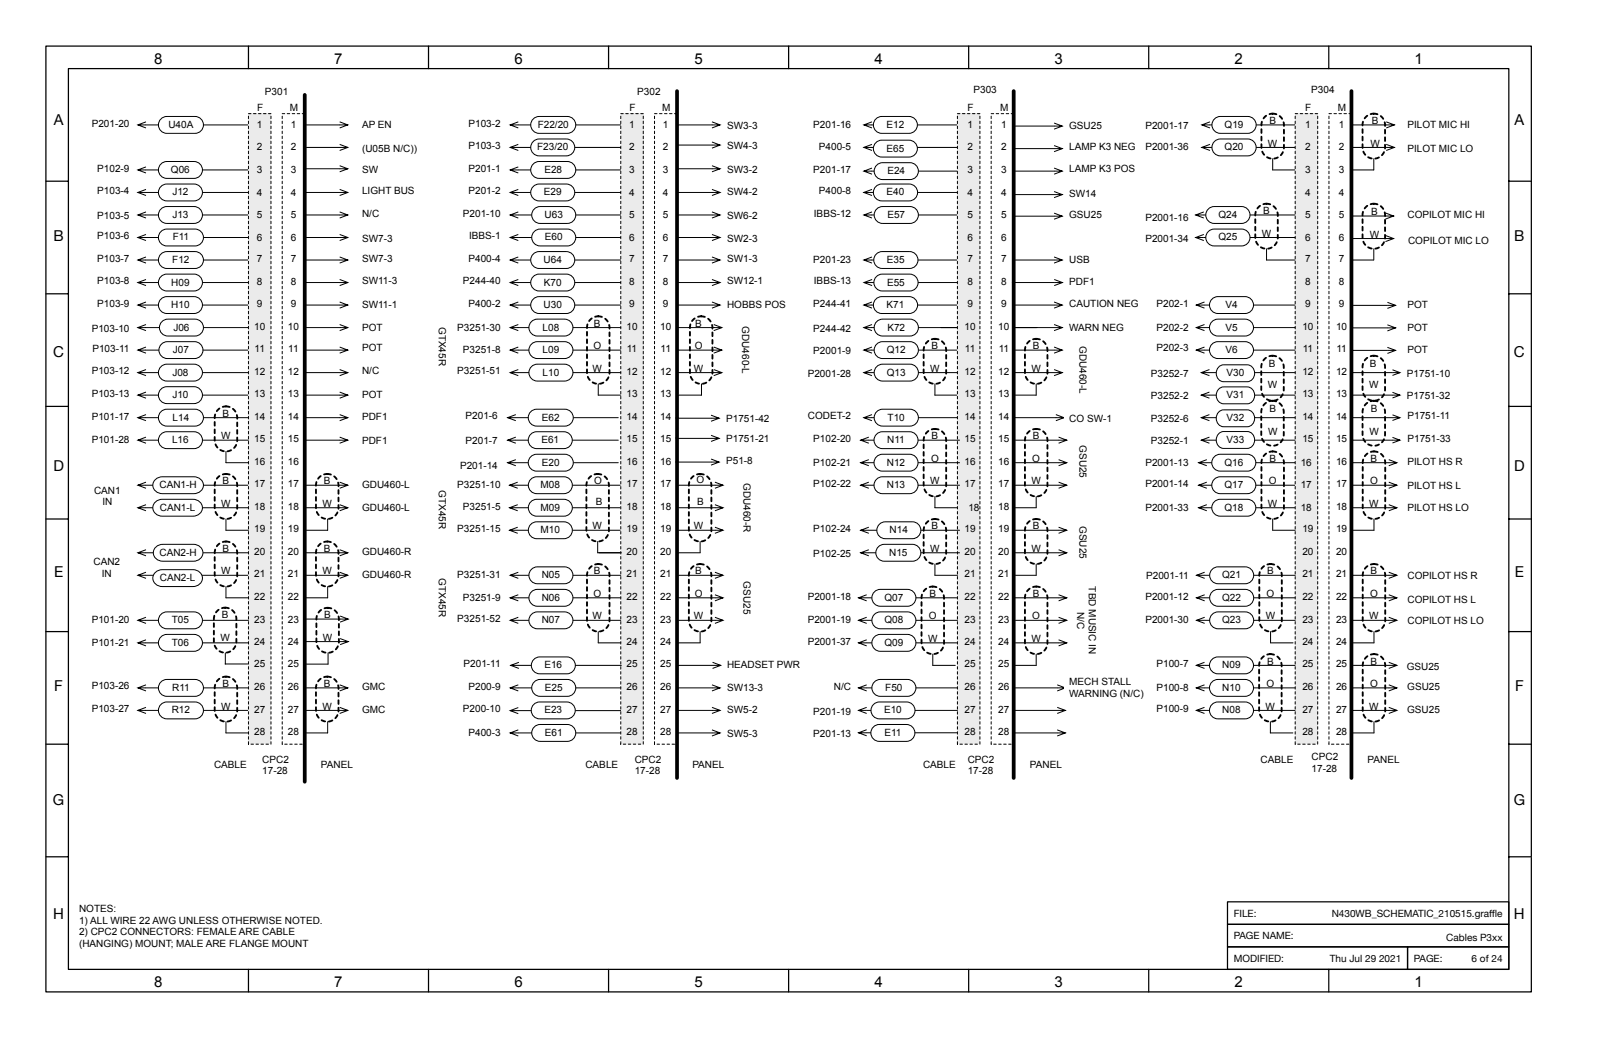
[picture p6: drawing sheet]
<svg xmlns="http://www.w3.org/2000/svg" width="432mm" height="279mm" viewBox="0 0 432 279" stroke-linecap="round" stroke-linejoin="round" font-family="sans-serif">
<defs><g id="words">
<g font-size="4">
<text x="41.3" y="17">8</text>
<text x="89.6" y="17">7</text>
<text x="137.9" y="17">6</text>
<text x="186.1" y="17">5</text>
<text x="234.4" y="17">4</text>
<text x="282.6" y="17">3</text>
<text x="330.9" y="17">2</text>
<text x="379.2" y="17">1</text>
<text x="14.4" y="33.5">A</text>
<text x="405.9" y="33.5">A</text>
<text x="14.3" y="64.5">B</text>
<text x="405.9" y="64.5">B</text>
<text x="14.3" y="95.5">C</text>
<text x="405.8" y="95.5">C</text>
<text x="14.3" y="126.1">D</text>
<text x="405.8" y="126.1">D</text>
<text x="14.5" y="154.6">E</text>
<text x="406" y="154.6">E</text>
<text x="14.6" y="185.1">F</text>
<text x="406.1" y="185.1">F</text>
<text x="14.2" y="215.7">G</text>
<text x="405.7" y="215.7">G</text>
<text x="14.3" y="246.2">H</text>
<text x="405.8" y="246.2">H</text>
<text x="41.3" y="264.4">8</text>
<text x="89.6" y="264.4">7</text>
<text x="137.9" y="264.4">6</text>
<text x="186.1" y="264.4">5</text>
<text x="234.4" y="264.4">4</text>
<text x="282.6" y="264.4">3</text>
<text x="330.9" y="264.4">2</text>
<text x="379.2" y="264.4">1</text>
</g>
<g font-size="2.7">
<text x="68.9" y="29.6">F</text>
<text x="71" y="25.5">P301</text>
<text x="77.7" y="29.6">M</text>
<text x="168.7" y="29.6">F</text>
<text x="170.8" y="25.5">P302</text>
<text x="177.4" y="29.6">M</text>
<text x="259.3" y="29.6">F</text>
<text x="260.9" y="24.9">P303</text>
<text x="268.1" y="29.6">M</text>
<text x="349.9" y="29.6">F</text>
<text x="351.5" y="24.9">P304</text>
<text x="358.6" y="29.6">M</text>
<text x="24.6" y="33.9">P201-20</text>
<text x="45.1" y="34.3">U40A</text>
<text x="68.9" y="34.3">1</text>
<text x="77.9" y="34.3">1</text>
<text x="97" y="34.3">AP EN</text>
<text x="125.6" y="33.9">P103-2</text>
<text x="144.1" y="34.3">F22/20</text>
<text x="168.7" y="34.3">1</text>
<text x="177.7" y="34.3">1</text>
<text x="194.9" y="34.6">SW3-3</text>
<text x="218" y="34.3">P201-16</text>
<text x="237.6" y="34.3">E12</text>
<text x="259.3" y="34.3">1</text>
<text x="268.3" y="34.3">1</text>
<text x="286.6" y="34.6">GSU25</text>
<text x="307" y="34.6">P2001-17</text>
<text x="328.2" y="34.3">Q19</text>
<text x="340.2" y="33.2">B</text>
<text x="349.8" y="34.3">1</text>
<text x="358.9" y="34.3">1</text>
<text x="367.7" y="33.2">B</text>
<text x="377.2" y="34.3">PILOT MIC HI</text>
<text x="68.9" y="40.3">2</text>
<text x="77.9" y="40.3">2</text>
<text x="97" y="40.6">(U05B N/C))</text>
<text x="125.6" y="40">P103-3</text>
<text x="144" y="40.3">F23/20</text>
<text x="168.7" y="40.3">2</text>
<text x="177.7" y="40.3">2</text>
<text x="194.9" y="40">SW4-3</text>
<text x="219.5" y="40.3">P400-5</text>
<text x="237.6" y="40.6">E65</text>
<text x="259.3" y="40.3">2</text>
<text x="268.3" y="40.3">2</text>
<text x="286.6" y="40.3">LAMP K3 NEG</text>
<text x="307" y="40.2">P2001-36</text>
<text x="328.2" y="40.3">Q20</text>
<text x="339.9" y="39.3">W</text>
<text x="349.8" y="40.3">2</text>
<text x="358.9" y="40.3">2</text>
<text x="367.4" y="39.3">W</text>
<text x="377.2" y="40.6">PILOT MIC LO</text>
<text x="26.1" y="46">P102-9</text>
<text x="45.8" y="46.3">Q06</text>
<text x="68.9" y="46.3">3</text>
<text x="77.9" y="46.3">3</text>
<text x="97" y="46.3">SW</text>
<text x="125.6" y="46">P201-1</text>
<text x="145.9" y="46.3">E28</text>
<text x="168.7" y="46.3">3</text>
<text x="177.7" y="46.3">3</text>
<text x="194.9" y="46.3">SW3-2</text>
<text x="218" y="46.3">P201-17</text>
<text x="237.8" y="46.6">E24</text>
<text x="259.3" y="46.3">3</text>
<text x="268.3" y="46.3">3</text>
<text x="286.6" y="46">LAMP K3 POS</text>
<text x="349.8" y="46.3">3</text>
<text x="358.9" y="46.3">3</text>
<text x="26.1" y="52">P103-4</text>
<text x="46.2" y="52.4">J12</text>
<text x="68.9" y="52.4">4</text>
<text x="77.9" y="52.4">4</text>
<text x="97" y="52">LIGHT BUS</text>
<text x="125.6" y="52">P201-2</text>
<text x="145.8" y="52.4">E29</text>
<text x="168.7" y="52.4">4</text>
<text x="177.7" y="52.4">4</text>
<text x="194.9" y="52.4">SW4-2</text>
<text x="219.5" y="52">P400-8</text>
<text x="237.6" y="52.4">E40</text>
<text x="259.3" y="52.4">4</text>
<text x="268.3" y="52.4">4</text>
<text x="286.6" y="52.7">SW14</text>
<text x="349.8" y="52.4">4</text>
<text x="358.9" y="52.4">4</text>
<text x="26.1" y="58.7">P103-5</text>
<text x="46.2" y="58.4">J13</text>
<text x="68.9" y="58.4">5</text>
<text x="77.9" y="58.4">5</text>
<text x="97" y="58.1">N/C</text>
<text x="124.1" y="58.1">P201-10</text>
<text x="146" y="58.4">U63</text>
<text x="168.7" y="58.4">5</text>
<text x="177.7" y="58.4">5</text>
<text x="194.9" y="58.7">SW6-2</text>
<text x="218.1" y="58.1">IBBS-12</text>
<text x="237.8" y="58.4">E57</text>
<text x="259.3" y="58.4">5</text>
<text x="268.3" y="58.4">5</text>
<text x="286.6" y="58.4">GSU25</text>
<text x="307" y="59.1">P2001-16</text>
<text x="326.6" y="58.4">Q24</text>
<text x="338.6" y="57.4">B</text>
<text x="349.8" y="58.4">5</text>
<text x="358.9" y="58.4">5</text>
<text x="367.5" y="57.6">B</text>
<text x="377.2" y="58.4">COPILOT MIC HI</text>
<text x="26.1" y="64.1">P103-6</text>
<text x="46.3" y="64.4">F11</text>
<text x="68.9" y="64.5">6</text>
<text x="77.9" y="64.5">6</text>
<text x="97" y="64.7">SW7-3</text>
<text x="125.7" y="64.1">IBBS-1</text>
<text x="146" y="64.4">E60</text>
<text x="168.7" y="64.5">6</text>
<text x="177.7" y="64.5">6</text>
<text x="194.9" y="64.7">SW2-3</text>
<text x="259.3" y="64.5">6</text>
<text x="268.3" y="64.5">6</text>
<text x="307" y="64.7">P2001-34</text>
<text x="326.6" y="64.4">Q25</text>
<text x="338.2" y="63.4">W</text>
<text x="349.8" y="64.5">6</text>
<text x="358.9" y="64.5">6</text>
<text x="367.2" y="63.7">W</text>
<text x="377.4" y="65.2">COPILOT MIC LO</text>
<text x="26.1" y="70.1">P103-7</text>
<text x="46.2" y="70.4">F12</text>
<text x="68.9" y="70.2">7</text>
<text x="77.9" y="70.2">7</text>
<text x="97" y="70.1">SW7-3</text>
<text x="125.6" y="70.1">P400-4</text>
<text x="145.7" y="70.4">U64</text>
<text x="168.7" y="70.2">7</text>
<text x="177.7" y="70.2">7</text>
<text x="194.9" y="70.1">SW1-3</text>
<text x="218" y="70.4">P201-23</text>
<text x="237.7" y="70.4">E35</text>
<text x="259.3" y="70.2">7</text>
<text x="268.3" y="70.2">7</text>
<text x="286.6" y="70.4">USB</text>
<text x="349.8" y="70.2">7</text>
<text x="358.9" y="70.2">7</text>
<text x="26.1" y="76.2">P103-8</text>
<text x="45.9" y="76.5">H09</text>
<text x="68.9" y="76.2">8</text>
<text x="77.9" y="76.2">8</text>
<text x="97" y="76.2">SW11-3</text>
<text x="124.1" y="76.2">P244-40</text>
<text x="145.8" y="76.5">K70</text>
<text x="168.7" y="76.2">8</text>
<text x="177.7" y="76.2">8</text>
<text x="194.9" y="76.2">SW12-1</text>
<text x="218.1" y="76.2">IBBS-13</text>
<text x="237.8" y="76.5">E55</text>
<text x="259.3" y="76.2">8</text>
<text x="268.3" y="76.2">8</text>
<text x="286.6" y="76.3">PDF1</text>
<text x="349.8" y="76.2">8</text>
<text x="358.9" y="76.2">8</text>
<text x="26.1" y="82.2">P103-9</text>
<text x="45.9" y="82.5">H10</text>
<text x="68.9" y="82.3">9</text>
<text x="77.9" y="82.3">9</text>
<text x="97" y="82.5">SW11-1</text>
<text x="125.6" y="82.2">P400-2</text>
<text x="145.7" y="82.5">U30</text>
<text x="168.7" y="82.3">9</text>
<text x="177.7" y="82.3">9</text>
<text x="194.9" y="82.5">HOBBS POS</text>
<text x="218" y="82.2">P244-41</text>
<text x="237.6" y="82.5">K71</text>
<text x="259.3" y="82.3">9</text>
<text x="268.3" y="82.3">9</text>
<text x="286.6" y="82.2">CAUTION NEG</text>
<text x="310" y="82.2">P202-1</text>
<text x="328.4" y="82.5">V4</text>
<text x="349.8" y="82.3">9</text>
<text x="358.9" y="82.3">9</text>
<text x="377.2" y="82.4">POT</text>
<text x="24.6" y="88.9">P103-10</text>
<text x="46.5" y="88.5">J06</text>
<text x="68.1" y="88.3">10</text>
<text x="77.2" y="88.3">10</text>
<text x="97" y="88.5">POT</text>
<text x="117.6" y="87.5" transform="rotate(90 117.6 87.5)">GTX45R</text>
<text x="122.6" y="88.6">P3251-30</text>
<text x="145.4" y="88.5">L08</text>
<text x="159.2" y="87.5">B</text>
<text x="167.9" y="88.3">10</text>
<text x="177" y="88.3">10</text>
<text x="186.4" y="87.5">B</text>
<text x="198.9" y="87.4" transform="rotate(90 198.9 87.4)">GDU460-L</text>
<text x="218" y="88.9">P244-42</text>
<text x="237.8" y="88.5">K72</text>
<text x="258.5" y="88.3">10</text>
<text x="267.6" y="88.3">10</text>
<text x="286.6" y="88.5">WARN NEG</text>
<text x="310" y="88.5">P202-2</text>
<text x="328.4" y="88.5">V5</text>
<text x="349.1" y="88.3">10</text>
<text x="358.1" y="88.3">10</text>
<text x="377.2" y="88.8">POT</text>
<text x="24.8" y="94.3">P103-11</text>
<text x="46.3" y="94.6">J07</text>
<text x="68.2" y="94.3">11</text>
<text x="77.3" y="94.3">11</text>
<text x="97" y="93.9">POT</text>
<text x="124.1" y="94.5">P3251-8</text>
<text x="145.4" y="94.6">L09</text>
<text x="159.1" y="93.6">O</text>
<text x="168" y="94.3">11</text>
<text x="177.1" y="94.3">11</text>
<text x="186.2" y="93.6">O</text>
<text x="218" y="94.9">P2001-9</text>
<text x="237.7" y="94.6">Q12</text>
<text x="249.7" y="93.6">B</text>
<text x="258.6" y="94.3">11</text>
<text x="267.7" y="94.3">11</text>
<text x="276.8" y="93.6">B</text>
<text x="289.3" y="92.7" transform="rotate(90 289.3 92.7)">GDU460-L</text>
<text x="310" y="94.1">P202-3</text>
<text x="328.4" y="94.6">V6</text>
<text x="349.2" y="94.3">11</text>
<text x="358.2" y="94.3">11</text>
<text x="377.2" y="94.7">POT</text>
<text x="24.6" y="100.3">P103-12</text>
<text x="46.2" y="100.6">J08</text>
<text x="68.1" y="100.5">12</text>
<text x="77.2" y="100.5">12</text>
<text x="97" y="100.3">N/C</text>
<text x="122.6" y="100.2">P3251-51</text>
<text x="145.4" y="100.6">L10</text>
<text x="158.8" y="99.6">W</text>
<text x="167.9" y="100.5">12</text>
<text x="177" y="100.5">12</text>
<text x="186" y="99.6">W</text>
<text x="216.5" y="100.9">P2001-28</text>
<text x="237.7" y="100.6">Q13</text>
<text x="249.3" y="99.6">W</text>
<text x="258.5" y="100.5">12</text>
<text x="267.6" y="100.5">12</text>
<text x="276.5" y="99.6">W</text>
<text x="308.5" y="100.9">P3252-7</text>
<text x="328.8" y="100.8">V30</text>
<text x="340.1" y="98.4">B</text>
<text x="349.1" y="100.5">12</text>
<text x="358.1" y="100.5">12</text>
<text x="367.2" y="98.4">B</text>
<text x="377.1" y="100.9">P1751-10</text>
<text x="24.6" y="106.3">P103-13</text>
<text x="46.2" y="106.6">J10</text>
<text x="68.1" y="106.4">13</text>
<text x="77.2" y="106.4">13</text>
<text x="97" y="106.6">POT</text>
<text x="167.9" y="106.4">13</text>
<text x="177" y="106.4">13</text>
<text x="258.5" y="106.4">13</text>
<text x="267.6" y="106.4">13</text>
<text x="308.5" y="107">P3252-2</text>
<text x="328.8" y="106.7">V31</text>
<text x="339.8" y="104">W</text>
<text x="349.1" y="106.4">13</text>
<text x="358.1" y="106.4">13</text>
<text x="367" y="104">W</text>
<text x="377.1" y="107">P1751-32</text>
<text x="24.6" y="112.6">P101-17</text>
<text x="46.3" y="112.7">L14</text>
<text x="59.7" y="111.6">B</text>
<text x="68.1" y="112.4">14</text>
<text x="77.2" y="112.4">14</text>
<text x="97" y="112.5">PDF1</text>
<text x="124.8" y="112.4">P201-6</text>
<text x="145.2" y="112.7">E62</text>
<text x="167.9" y="112.4">14</text>
<text x="177" y="112.4">14</text>
<text x="194.6" y="113">P1751-42</text>
<text x="216.5" y="112.4">CODET-2</text>
<text x="237.9" y="112.7">T10</text>
<text x="258.5" y="112.4">14</text>
<text x="267.6" y="112.4">14</text>
<text x="286.6" y="113">CO SW-1</text>
<text x="308.5" y="113">P3252-6</text>
<text x="328.8" y="112.8">V32</text>
<text x="340.3" y="110.4">B</text>
<text x="349.1" y="112.4">14</text>
<text x="358.1" y="112.4">14</text>
<text x="367.5" y="110.4">B</text>
<text x="377.2" y="112.4">P1751-11</text>
<text x="24.6" y="118.8">P101-28</text>
<text x="46.1" y="118.7">L16</text>
<text x="59.3" y="117.7">W</text>
<text x="68.1" y="118.5">15</text>
<text x="77.2" y="118.5">15</text>
<text x="97" y="118.9">PDF1</text>
<text x="124.8" y="119">P201-7</text>
<text x="145.1" y="118.7">E61</text>
<text x="167.9" y="118.5">15</text>
<text x="177" y="118.5">15</text>
<text x="194.6" y="118.4">P1751-21</text>
<text x="218" y="118.4">P102-20</text>
<text x="237.8" y="118.7">N11</text>
<text x="249.7" y="117.7">B</text>
<text x="258.5" y="118.5">15</text>
<text x="267.6" y="118.5">15</text>
<text x="276.8" y="117.7">B</text>
<text x="289.3" y="119.3" transform="rotate(90 289.3 119.3)">GSU25</text>
<text x="308.5" y="119">P3252-1</text>
<text x="328.8" y="118.7">V33</text>
<text x="339.9" y="116.4">W</text>
<text x="349.1" y="118.5">15</text>
<text x="358.1" y="118.5">15</text>
<text x="367.1" y="116.4">W</text>
<text x="377.2" y="118.4">P1751-33</text>
<text x="68.1" y="124.5">16</text>
<text x="77.2" y="124.5">16</text>
<text x="123.3" y="125.7">P201-14</text>
<text x="145.2" y="124.7">E20</text>
<text x="167.9" y="124.5">16</text>
<text x="177" y="124.5">16</text>
<text x="194.6" y="124.4">P51-8</text>
<text x="218" y="124.7">P102-21</text>
<text x="237.7" y="124.7">N12</text>
<text x="249.5" y="123.7">O</text>
<text x="258.5" y="124.5">16</text>
<text x="267.6" y="124.5">16</text>
<text x="276.7" y="123.7">O</text>
<text x="307" y="125">P2001-13</text>
<text x="328.2" y="124.7">Q16</text>
<text x="340.2" y="123.7">B</text>
<text x="348.6" y="124.7">16</text>
<text x="358.1" y="124.5">16</text>
<text x="367.4" y="123.7">B</text>
<text x="377.2" y="124.6">PILOT HS R</text>
<text x="42.8" y="130.8">CAN1-H</text>
<text x="59.7" y="129.7">B</text>
<text x="68.1" y="130.5">17</text>
<text x="77.2" y="130.5">17</text>
<text x="86.8" y="129.7">B</text>
<text x="97" y="130.6">GDU460-L</text>
<text x="117.6" y="131.3" transform="rotate(90 117.6 131.3)">GTX45R</text>
<text x="122.6" y="130.8">P3251-10</text>
<text x="144.9" y="130.8">M08</text>
<text x="159.3" y="129.7">O</text>
<text x="167.9" y="130.5">17</text>
<text x="177" y="130.5">17</text>
<text x="186.7" y="129.4">O</text>
<text x="199.2" y="129.4" transform="rotate(90 199.2 129.4)">GDU460-R</text>
<text x="218" y="130.5">P102-22</text>
<text x="237.7" y="130.8">N13</text>
<text x="249.3" y="129.7">W</text>
<text x="258.5" y="130.5">17</text>
<text x="267.6" y="130.5">17</text>
<text x="276.5" y="129.7">W</text>
<text x="307" y="130.6">P2001-14</text>
<text x="328.2" y="130.8">Q17</text>
<text x="340.1" y="129.7">O</text>
<text x="348.6" y="130.8">17</text>
<text x="358.1" y="130.5">17</text>
<text x="367.2" y="129.7">O</text>
<text x="377.2" y="130.9">PILOT HS L</text>
<text x="25.2" y="132.2">CAN1</text>
<text x="27.4" y="135.3">IN</text>
<text x="42.8" y="136.8">CAN1-L</text>
<text x="59.3" y="135.8">W</text>
<text x="68.1" y="136.7">18</text>
<text x="77.2" y="136.7">18</text>
<text x="86.4" y="135.8">W</text>
<text x="97" y="137">GDU460-L</text>
<text x="124.1" y="136.7">P3251-5</text>
<text x="144.9" y="136.8">M09</text>
<text x="159.7" y="135.2">B</text>
<text x="167.9" y="136.7">18</text>
<text x="177" y="136.7">18</text>
<text x="186.9" y="135.2">B</text>
<text x="259.6" y="136.8">18</text>
<text x="267.6" y="136.7">18</text>
<text x="307" y="136.8">P2001-33</text>
<text x="328.2" y="136.8">Q18</text>
<text x="339.9" y="135.8">W</text>
<text x="348.6" y="136.8">18</text>
<text x="358.1" y="136.7">18</text>
<text x="367" y="135.8">W</text>
<text x="377.2" y="136.8">PILOT HS LO</text>
<text x="68.1" y="142.6">19</text>
<text x="77.2" y="142.6">19</text>
<text x="122.6" y="142.4">P3251-15</text>
<text x="144.9" y="142.8">M10</text>
<text x="158.8" y="141.8">W</text>
<text x="167.9" y="142.6">19</text>
<text x="177" y="142.6">19</text>
<text x="186" y="141.8">W</text>
<text x="218" y="142.5">P102-24</text>
<text x="238.5" y="142.8">N14</text>
<text x="249.7" y="141.8">B</text>
<text x="258.5" y="142.6">19</text>
<text x="267.6" y="142.6">19</text>
<text x="276.8" y="141.8">B</text>
<text x="289.3" y="140.9" transform="rotate(90 289.3 140.9)">GSU25</text>
<text x="349.1" y="142.6">19</text>
<text x="358.1" y="142.6">19</text>
<text x="42.8" y="148.9">CAN2-H</text>
<text x="59.7" y="147.8">B</text>
<text x="68.1" y="148.7">20</text>
<text x="77.2" y="148.7">20</text>
<text x="86.8" y="147.8">B</text>
<text x="97" y="148.6">GDU460-R</text>
<text x="167.9" y="148.7">20</text>
<text x="177" y="148.7">20</text>
<text x="218" y="149.2">P102-25</text>
<text x="238.3" y="148.9">N15</text>
<text x="249.3" y="147.8">W</text>
<text x="258.5" y="148.7">20</text>
<text x="267.6" y="148.7">20</text>
<text x="276.5" y="147.8">W</text>
<text x="349.1" y="148.7">20</text>
<text x="358.1" y="148.7">20</text>
<text x="25.1" y="151.4">CAN2</text>
<text x="27.3" y="154.5">IN</text>
<text x="42.8" y="155.7">CAN2-L</text>
<text x="59.3" y="153.9">W</text>
<text x="68.1" y="154.7">21</text>
<text x="77.2" y="154.7">21</text>
<text x="86.4" y="153.9">W</text>
<text x="97" y="154.9">GDU460-R</text>
<text x="117.6" y="154.9" transform="rotate(90 117.6 154.9)">GTX45R</text>
<text x="122.6" y="154.9">P3251-31</text>
<text x="145.2" y="154.9">N05</text>
<text x="159.2" y="153.9">B</text>
<text x="167.9" y="154.7">21</text>
<text x="177" y="154.7">21</text>
<text x="186.4" y="153.9">B</text>
<text x="199.2" y="155.7" transform="rotate(90 199.2 155.7)">GSU25</text>
<text x="258.5" y="154.7">21</text>
<text x="267.6" y="154.7">21</text>
<text x="307.2" y="155.1">P2001-11</text>
<text x="327.6" y="154.9">Q21</text>
<text x="339.7" y="153.9">B</text>
<text x="349.1" y="154.7">21</text>
<text x="358.1" y="154.7">21</text>
<text x="367.4" y="153.9">B</text>
<text x="377.2" y="155.1">COPILOT HS R</text>
<text x="68.1" y="160.7">22</text>
<text x="77.2" y="160.7">22</text>
<text x="124.1" y="160.9">P3251-9</text>
<text x="145.2" y="160.9">N06</text>
<text x="159.1" y="159.9">O</text>
<text x="167.9" y="160.7">22</text>
<text x="177" y="160.7">22</text>
<text x="186.2" y="159.9">O</text>
<text x="216.5" y="160.6">P2001-18</text>
<text x="237.1" y="160.9">Q07</text>
<text x="249.1" y="159.9">B</text>
<text x="258.5" y="160.7">22</text>
<text x="267.6" y="160.7">22</text>
<text x="276.8" y="159.9">B</text>
<text x="291.8" y="157.1" transform="rotate(90 291.8 157.1)">TBD MUSIC IN</text>
<text x="307" y="160.7">P2001-12</text>
<text x="327.6" y="160.9">Q22</text>
<text x="339.5" y="159.9">O</text>
<text x="349.1" y="160.7">22</text>
<text x="358.1" y="160.7">22</text>
<text x="367.2" y="159.9">O</text>
<text x="377.2" y="161.4">COPILOT HS L</text>
<text x="24.6" y="166.8">P101-20</text>
<text x="46.1" y="167">T05</text>
<text x="59.4" y="165.6">B</text>
<text x="68.1" y="166.8">23</text>
<text x="77.2" y="166.8">23</text>
<text x="86.9" y="165.6">B</text>
<text x="122.6" y="166.5">P3251-52</text>
<text x="145.2" y="167">N07</text>
<text x="158.8" y="165.9">W</text>
<text x="167.9" y="166.8">23</text>
<text x="177" y="166.8">23</text>
<text x="186" y="165.9">W</text>
<text x="216.5" y="167">P2001-19</text>
<text x="237.1" y="167">Q08</text>
<text x="249" y="165.9">O</text>
<text x="258.5" y="166.8">23</text>
<text x="267.6" y="166.8">23</text>
<text x="276.7" y="165.9">O</text>
<text x="288.7" y="163.9" transform="rotate(90 288.7 163.9)">N/C</text>
<text x="307" y="167">P2001-30</text>
<text x="327.6" y="167">Q23</text>
<text x="339.3" y="165.9">W</text>
<text x="349.1" y="166.8">23</text>
<text x="358.1" y="166.8">23</text>
<text x="367" y="165.9">W</text>
<text x="377.2" y="167.3">COPILOT HS LO</text>
<text x="24.6" y="172.9">P101-21</text>
<text x="46.1" y="173">T06</text>
<text x="59.1" y="171.6">W</text>
<text x="68.1" y="172.8">24</text>
<text x="77.2" y="172.8">24</text>
<text x="86.6" y="171.6">W</text>
<text x="167.9" y="172.8">24</text>
<text x="177" y="172.8">24</text>
<text x="216.5" y="172.7">P2001-37</text>
<text x="237.1" y="173">Q09</text>
<text x="248.8" y="172">W</text>
<text x="258.5" y="172.8">24</text>
<text x="267.6" y="172.8">24</text>
<text x="276.5" y="172">W</text>
<text x="349.1" y="172.8">24</text>
<text x="358.1" y="172.8">24</text>
<text x="68.1" y="178.8">25</text>
<text x="77.2" y="178.8">25</text>
<text x="124.3" y="178.7">P201-11</text>
<text x="145.9" y="179">E16</text>
<text x="167.9" y="178.8">25</text>
<text x="177" y="178.8">25</text>
<text x="194.9" y="179">HEADSET PWR</text>
<text x="258.5" y="178.8">25</text>
<text x="267.6" y="178.8">25</text>
<text x="310" y="178.7">P100-7</text>
<text x="327.6" y="179">N09</text>
<text x="339.6" y="178">B</text>
<text x="349.1" y="178.8">25</text>
<text x="358.1" y="178.8">25</text>
<text x="367.4" y="178">B</text>
<text x="377" y="179.5">GSU25</text>
<text x="24.6" y="184.5">P103-26</text>
<text x="46.1" y="185.1">R11</text>
<text x="59.7" y="184">B</text>
<text x="68.1" y="184.9">26</text>
<text x="77.2" y="184.9">26</text>
<text x="86.8" y="184">B</text>
<text x="97" y="184.8">GMC</text>
<text x="125.6" y="184.8">P200-9</text>
<text x="146" y="185.1">E25</text>
<text x="167.9" y="184.9">26</text>
<text x="177" y="184.9">26</text>
<text x="194.9" y="185.1">SW13-3</text>
<text x="223.5" y="184.8">N/C</text>
<text x="237.3" y="185.1">F50</text>
<text x="258.5" y="184.9">26</text>
<text x="267.6" y="184.9">26</text>
<text x="286.6" y="183.5">MECH STALL</text>
<text x="310" y="185.1">P100-8</text>
<text x="327.6" y="185.1">N10</text>
<text x="339.5" y="184">O</text>
<text x="349.1" y="184.9">26</text>
<text x="358.1" y="184.9">26</text>
<text x="367.2" y="184">O</text>
<text x="377.2" y="184.9">GSU25</text>
<text x="24.6" y="190.7">P103-27</text>
<text x="46" y="191.1">R12</text>
<text x="59.3" y="190.1">W</text>
<text x="68.1" y="190.9">27</text>
<text x="77.2" y="190.9">27</text>
<text x="86.4" y="190.1">W</text>
<text x="97" y="191.1">GMC</text>
<text x="124.1" y="190.8">P200-10</text>
<text x="145.9" y="191.1">E23</text>
<text x="167.9" y="190.9">27</text>
<text x="177" y="190.9">27</text>
<text x="194.9" y="191.1">SW5-2</text>
<text x="218" y="191.4">P201-19</text>
<text x="237" y="191.1">E10</text>
<text x="258.5" y="190.9">27</text>
<text x="267.6" y="190.9">27</text>
<text x="286.6" y="186.6">WARNING (N/C)</text>
<text x="310" y="190.8">P100-9</text>
<text x="327.6" y="191.1">N08</text>
<text x="339.2" y="190.1">W</text>
<text x="349.1" y="190.9">27</text>
<text x="358.1" y="190.9">27</text>
<text x="367" y="190.1">W</text>
<text x="377.2" y="191.1">GSU25</text>
<text x="68.1" y="197">28</text>
<text x="77.2" y="197">28</text>
<text x="125.6" y="197.1">P400-3</text>
<text x="146" y="197.1">E61</text>
<text x="167.9" y="197">28</text>
<text x="177" y="197">28</text>
<text x="194.9" y="197.4">SW5-3</text>
<text x="218" y="197.4">P201-13</text>
<text x="237" y="197.1">E11</text>
<text x="258.5" y="197">28</text>
<text x="267.6" y="197">28</text>
<text x="349.1" y="197">28</text>
<text x="358.1" y="197">28</text>
<text x="351.5" y="203.7">CPC2</text>
<text x="57.4" y="205.9">CABLE</text>
<text x="70.3" y="204.3">CPC2</text>
<text x="70.3" y="207.4">17-28</text>
<text x="86" y="205.9">PANEL</text>
<text x="156.9" y="205.9">CABLE</text>
<text x="170.1" y="204.3">CPC2</text>
<text x="170.1" y="207.4">17-28</text>
<text x="185.6" y="205.9">PANEL</text>
<text x="247.4" y="205.9">CABLE</text>
<text x="259.4" y="204.3">CPC2</text>
<text x="259.4" y="207.4">17-28</text>
<text x="276.1" y="205.9">PANEL</text>
<text x="337.9" y="204.4">CABLE</text>
<text x="351.5" y="206.8">17-28</text>
<text x="366.5" y="204.4">PANEL</text>
<text x="21.2" y="244.4">NOTES:</text>
<text x="330.7" y="245.6">FILE:</text>
<text x="356.9" y="245.6">N430WB_SCHEMATIC_210515.grafe</text>
<text x="399.2" y="245.6">f</text>
<text x="399.2" y="245.6">l</text>
<text x="21.2" y="247.5">1) ALL WIRE 22 AWG UNLESS OTHERWISE NOTED.</text>
<text x="21.2" y="250.6">2) CPC2 CONNECTORS: FEMALE ARE CABLE</text>
<text x="330.7" y="251.6">PAGE NAME:</text>
<text x="387.6" y="252">Cables P3xx</text>
<text x="21.2" y="253.7">(HANGING) MOUNT; MALE ARE FLANGE MOUNT</text>
<text x="330.7" y="257.6">MODIFIED:</text>
<text x="356.4" y="257.6">Thu Jul 29 2021</text>
<text x="378.9" y="257.6">PAGE:</text>
<text x="394.4" y="257.6">6 of 24</text>
</g>
</g></defs>
<path d="M12.3 12.3h398.1v253.4h-398.1z" fill="none" stroke="#000" stroke-width=".34"/>
<path d="M404.4 229.5h6z" fill="#fff"/>
<g fill="none" stroke="#000" stroke-width=".34">
<path d="M18.3 18.4h386.1v241.3h-386.1zM66.6 12.3v6.1M114.9 12.3v6.1M163.1 12.3v6.1M211.4 12.3v6.1M259.6 12.3v6.1M307.9 12.3v6.1M356.2 12.3v6.1M12.3 48.5h6M404.4 48.5h6M12.3 78.7h6M404.4 78.7h6"/>
<path d="M12.3 108.9h6M404.4 108.9h6M12.3 139h6M404.4 139h6M12.3 169.2h6M404.4 169.2h6M12.3 199.4h6M404.4 199.4h6M12.3 229.5h6M404.4 229.5h6M66.6 259.7v6M114.9 259.7v6"/>
<path d="M163.1 259.7v6M211.4 259.7v6M259.6 259.7v6M307.9 259.7v6M329 247.6h75.4v6h-75.4zM329 241.6h75.4v6h-75.4zM329 253.6h48.3v6.1h-48.3zM356.2 259.7v6M377.3 253.6h27.1v6.1h-27.1z"/>
</g>
<path d="M338.7 96.4a3 3 0 0 1 3.4-.9 3 3 0 0 1 2 2.8v6a3 3 0 0 1-3 3.1 3 3 0 0 1-3-3.1v-6v-.7zM366.3 96a3 3 0 0 1 3.2-.4 3 3 0 0 1 1.7 2.7v6a3 3 0 0 1-3 3.1 3 3 0 0 1-3-3.1v-6a3 3 0 0 1 1.1-2.3zM338.7 108.5a3 3 0 0 1 3.4-1 3 3 0 0 1 2 2.9v6a3 3 0 0 1-3 3 3 3 0 0 1-3-3v-6v-.7zM366.3 108a3 3 0 0 1 3.2-.3 3 3 0 0 1 1.7 2.7v6a3 3 0 0 1-3 3 3 3 0 0 1-3-3v-6a3 3 0 0 1 1.1-2.4z" fill="none" stroke="#000" stroke-width=".5" stroke-dasharray="1 1"/>
<path d="M307.6 78.7h12.4v5.4h-12.4z" fill="#fff"/>
<g fill="none" stroke="#000" stroke-width=".27">
<path d="M37 33.5h29.6M39.1 32.6l-2.1 .9 2.1 .8M37 45.5h29.6M37 57.6h29.6M37 51.6h29.6M39.1 56.8l-2.1 .8 2.1 .8M39.1 50.7l-2.1 .9 2.1 .8M39.1 44.7l-2.1 .8 2.1 .8M360.2 45.5h8M37 75.7h29.6M37 69.7h29.6M37 63.6h29.6"/>
<path d="M39.1 74.9l-2.1 .8 2.1 .8M39.1 68.8l-2.1 .9 2.1 .8M39.1 62.8l-2.1 .8 2.1 .8M231.6 75.7h26.7M233.8 74.9l-2.2 .8 2.2 .8M37 99.8h29.6M37 93.8h29.6M37 87.8h29.6M37 81.7h29.6M39.1 99l-2.1 .8 2.1 .8M39.1 93l-2.1 .8 2.1 .8M39.1 86.9l-2.1 .9 2.1 .8"/>
<path d="M39.1 80.9l-2.1 .8 2.1 .8M37 105.9h29.6M39.1 105l-2.1 .9 2.1 .8M37 136h29.6M37 130h29.6M39.1 135.2l-2.1 .8 2.1 .8M39.1 129.2l-2.1 .8 2.1 .8M321.3 136h26.4M321.3 130h26.4M321.3 123.9h26.4M323.5 135.2l-2.2 .8 2.2 .8M323.5 129.2l-2.2 .8 2.2 .8"/>
<path d="M323.5 123.1l-2.2 .8 2.2 .9M37 154.1h29.6M37 148.1h29.6M39.1 153.3l-2.1 .8 2.1 .8M39.1 147.3l-2.1 .8 2.1 .8M37 190.3h29.6M37 184.3h29.6M39.1 189.5l-2.1 .8 2.1 .8M39.1 183.5l-2.1 .8 2.1 .8"/>
</g>
<path d="M41.5 153.5a2.68 2.68 0 0 1 2-.9h8.2a2.28 2.28 0 0 1 2.6 2.3 2.28 2.28 0 0 1-2.6 2.2h-8.2a2.25 2.25 0 0 1-2.2-1.1 2.25 2.25 0 0 1 .2-2.5z" fill="#fff"/>
<path d="M41.5 153.5a2.68 2.68 0 0 1 2-.9h8.2a2.28 2.28 0 0 1 2.6 2.3 2.28 2.28 0 0 1-2.6 2.2h-8.2a2.25 2.25 0 0 1-2.2-1.1 2.25 2.25 0 0 1 .2-2.5z" fill="none" stroke="#000" stroke-width=".27"/>
<path d="M41.7 146.7a2.68 2.68 0 0 1 1.9-.9h8.2a2.28 2.28 0 0 1 2.6 2.3 2.28 2.28 0 0 1-2.6 2.2h-8.2a2.25 2.25 0 0 1-2.2-1.1 2.25 2.25 0 0 1 .3-2.5z" fill="#fff"/>
<path d="M41.7 146.7a2.68 2.68 0 0 1 1.9-.9h8.2a2.28 2.28 0 0 1 2.6 2.3 2.28 2.28 0 0 1-2.6 2.2h-8.2a2.25 2.25 0 0 1-2.2-1.1 2.25 2.25 0 0 1 .3-2.5z" fill="none" stroke="#000" stroke-width=".27"/>
<path d="M43.1 182.7l1-.6 .6-.1h7.6a2.26 2.26 0 0 1 2.2 2.3 2.26 2.26 0 0 1-2.2 2.2h-7.6a2.26 2.26 0 0 1-2.1-1.4 2.26 2.26 0 0 1 .5-2.4z" fill="#fff"/>
<path d="M43.1 182.7l1-.6 .6-.1h7.6a2.26 2.26 0 0 1 2.2 2.3 2.26 2.26 0 0 1-2.2 2.2h-7.6a2.26 2.26 0 0 1-2.1-1.4 2.26 2.26 0 0 1 .5-2.4z" fill="none" stroke="#000" stroke-width=".27"/>
<path d="M43.1 188.7l1-.6 .6-.1h7.6a2.26 2.26 0 0 1 2.2 2.3 2.26 2.26 0 0 1-2.2 2.3h-7.6a2.26 2.26 0 0 1-2.1-1.4 2.26 2.26 0 0 1 .5-2.5z" fill="#fff"/>
<path d="M43.1 188.7l1-.6 .6-.1h7.6a2.26 2.26 0 0 1 2.2 2.3 2.26 2.26 0 0 1-2.2 2.3h-7.6a2.26 2.26 0 0 1-2.1-1.4 2.26 2.26 0 0 1 .5-2.5z" fill="none" stroke="#000" stroke-width=".27"/>
<path d="M66.6 30.4h6v169h-6z" fill="#ebebeb"/>
<path d="M66.6 30.4h6v169h-6z" fill="none" stroke="#000" stroke-width=".27" stroke-dasharray=".7 .7"/>
<path d="M75.6 30.4h6.1v169h-6.1z" fill="#fff"/>
<path d="M75.6 30.4h6.1v169h-6.1z" fill="none" stroke="#000" stroke-width=".27" stroke-dasharray=".7 .7"/>
<path d="M43.1 56l1-.6 .6-.1h7.3a2.26 2.26 0 0 1 2.3 2.3 2.26 2.26 0 0 1-2.3 2.3h-7.3a2.26 2.26 0 0 1-2.1-1.4 2.26 2.26 0 0 1 .5-2.5z" fill="#fff"/>
<path d="M43.1 56l1-.6 .6-.1h7.3a2.26 2.26 0 0 1 2.3 2.3 2.26 2.26 0 0 1-2.3 2.3h-7.3a2.26 2.26 0 0 1-2.1-1.4 2.26 2.26 0 0 1 .5-2.5z" fill="none" stroke="#000" stroke-width=".27"/>
<path d="M43.4 86.2l1-.6 .6-.1h7.3a2.26 2.26 0 0 1 2.2 2.3 2.26 2.26 0 0 1-2.2 2.2h-7.3a2.26 2.26 0 0 1-2.1-1.4 2.26 2.26 0 0 1 .5-2.4z" fill="#fff"/>
<path d="M43.4 86.2l1-.6 .6-.1h7.3a2.26 2.26 0 0 1 2.2 2.3 2.26 2.26 0 0 1-2.2 2.2h-7.3a2.26 2.26 0 0 1-2.1-1.4 2.26 2.26 0 0 1 .5-2.4z" fill="none" stroke="#000" stroke-width=".27"/>
<path d="M43.1 31.9l1-.6 .6-.1h7.6a2.26 2.26 0 0 1 2.2 2.3 2.26 2.26 0 0 1-2.2 2.2h-7.6a2.26 2.26 0 0 1-2.1-1.4 2.26 2.26 0 0 1 .5-2.4z" fill="#fff"/>
<path d="M43.1 31.9l1-.6 .6-.1h7.6a2.26 2.26 0 0 1 2.2 2.3 2.26 2.26 0 0 1-2.2 2.2h-7.6a2.26 2.26 0 0 1-2.1-1.4 2.26 2.26 0 0 1 .5-2.4z" fill="none" stroke="#000" stroke-width=".27"/>
<path d="M43.1 74.1l1-.6 .6-.1h7.3a2.26 2.26 0 0 1 2.3 2.3 2.26 2.26 0 0 1-2.3 2.3h-7.3a2.26 2.26 0 0 1-2.1-1.4 2.26 2.26 0 0 1 .5-2.5z" fill="#fff"/>
<path d="M43.1 74.1l1-.6 .6-.1h7.3a2.26 2.26 0 0 1 2.3 2.3 2.26 2.26 0 0 1-2.3 2.3h-7.3a2.26 2.26 0 0 1-2.1-1.4 2.26 2.26 0 0 1 .5-2.5z" fill="none" stroke="#000" stroke-width=".27"/>
<path d="M43.1 80.1l1-.6h.6h7.3a2.26 2.26 0 0 1 2.3 2.2 2.26 2.26 0 0 1-2.3 2.3h-7.3a2.26 2.26 0 0 1-2.1-1.4 2.26 2.26 0 0 1 .5-2.5z" fill="#fff"/>
<path d="M43.1 80.1l1-.6h.6h7.3a2.26 2.26 0 0 1 2.3 2.2 2.26 2.26 0 0 1-2.3 2.3h-7.3a2.26 2.26 0 0 1-2.1-1.4 2.26 2.26 0 0 1 .5-2.5z" fill="none" stroke="#000" stroke-width=".27"/>
<path d="M43.1 50l1-.6 .6-.1h7.3a2.26 2.26 0 0 1 2.3 2.3 2.26 2.26 0 0 1-2.3 2.2h-7.3a2.26 2.26 0 0 1-2.1-1.4 2.26 2.26 0 0 1 .5-2.4z" fill="#fff"/>
<path d="M43.1 50l1-.6 .6-.1h7.3a2.26 2.26 0 0 1 2.3 2.3 2.26 2.26 0 0 1-2.3 2.2h-7.3a2.26 2.26 0 0 1-2.1-1.4 2.26 2.26 0 0 1 .5-2.4z" fill="none" stroke="#000" stroke-width=".27"/>
<path d="M43.1 62l1-.6h.6h7.6a2.26 2.26 0 0 1 2.2 2.2 2.26 2.26 0 0 1-2.2 2.3h-7.6a2.26 2.26 0 0 1-2.1-1.4 2.26 2.26 0 0 1 .5-2.5z" fill="#fff"/>
<path d="M43.1 62l1-.6h.6h7.6a2.26 2.26 0 0 1 2.2 2.2 2.26 2.26 0 0 1-2.2 2.3h-7.6a2.26 2.26 0 0 1-2.1-1.4 2.26 2.26 0 0 1 .5-2.5z" fill="none" stroke="#000" stroke-width=".27"/>
<path d="M43.3 92.2l1-.6 .6-.1h7.2a2.26 2.26 0 0 1 2.3 2.3 2.26 2.26 0 0 1-2.3 2.2h-7.2a2.26 2.26 0 0 1-2.1-1.3 2.26 2.26 0 0 1 .5-2.5z" fill="#fff"/>
<path d="M43.3 92.2l1-.6 .6-.1h7.2a2.26 2.26 0 0 1 2.3 2.3 2.26 2.26 0 0 1-2.3 2.2h-7.2a2.26 2.26 0 0 1-2.1-1.3 2.26 2.26 0 0 1 .5-2.5z" fill="none" stroke="#000" stroke-width=".27"/>
<path d="M43.1 68.1l1-.6 .6-.1h7.6a2.26 2.26 0 0 1 2.2 2.3 2.26 2.26 0 0 1-2.2 2.2h-7.6a2.26 2.26 0 0 1-2.1-1.4 2.26 2.26 0 0 1 .5-2.4z" fill="#fff"/>
<path d="M43.1 68.1l1-.6 .6-.1h7.6a2.26 2.26 0 0 1 2.2 2.3 2.26 2.26 0 0 1-2.2 2.2h-7.6a2.26 2.26 0 0 1-2.1-1.4 2.26 2.26 0 0 1 .5-2.4z" fill="none" stroke="#000" stroke-width=".27"/>
<path d="M43.1 104.3l1-.6 .6-.1h7.3a2.26 2.26 0 0 1 2.3 2.3 2.26 2.26 0 0 1-2.3 2.2h-7.3a2.26 2.26 0 0 1-2.1-1.4 2.26 2.26 0 0 1 .5-2.4z" fill="#fff"/>
<path d="M43.1 104.3l1-.6 .6-.1h7.3a2.26 2.26 0 0 1 2.3 2.3 2.26 2.26 0 0 1-2.3 2.2h-7.3a2.26 2.26 0 0 1-2.1-1.4 2.26 2.26 0 0 1 .5-2.4z" fill="none" stroke="#000" stroke-width=".27"/>
<path d="M43.1 98.2l1-.6h.6h7.3a2.26 2.26 0 0 1 2.3 2.2 2.26 2.26 0 0 1-2.3 2.3h-7.3a2.26 2.26 0 0 1-2.1-1.4 2.26 2.26 0 0 1 .5-2.5z" fill="#fff"/>
<path d="M43.1 98.2l1-.6h.6h7.3a2.26 2.26 0 0 1 2.3 2.2 2.26 2.26 0 0 1-2.3 2.3h-7.3a2.26 2.26 0 0 1-2.1-1.4 2.26 2.26 0 0 1 .5-2.5z" fill="none" stroke="#000" stroke-width=".27"/>
<path d="M41.5 128.6a2.76 2.76 0 0 1 2.1-.9h8.3a2.28 2.28 0 0 1 2.6 2.3 2.28 2.28 0 0 1-2.6 2.2h-8.3a2.25 2.25 0 0 1-2.3-1.1 2.25 2.25 0 0 1 .2-2.5z" fill="#fff"/>
<path d="M41.5 128.6a2.76 2.76 0 0 1 2.1-.9h8.3a2.28 2.28 0 0 1 2.6 2.3 2.28 2.28 0 0 1-2.6 2.2h-8.3a2.25 2.25 0 0 1-2.3-1.1 2.25 2.25 0 0 1 .2-2.5z" fill="none" stroke="#000" stroke-width=".27"/>
<path d="M41.5 134.6a2.68 2.68 0 0 1 2-.8h8.2a2.28 2.28 0 0 1 2.6 2.2 2.28 2.28 0 0 1-2.6 2.3h-8.2a2.25 2.25 0 0 1-2.2-1.2 2.25 2.25 0 0 1 .2-2.5z" fill="#fff"/>
<g fill="none" stroke="#000" stroke-width=".27">
<path d="M81.7 33.5h11.5M91 32.6l2.2 .9-2.2 .8M136.7 33.5h29.7M136.7 39.5h29.7M138.9 38.7l-2.2 .8 2.2 .8M138.9 32.6l-2.2 .9 2.2 .8M81.7 51.6h11.5M81.7 57.6h11.5M91 50.7l2.2 .9-2.2 .8M91 56.8l2.2 .8-2.2 .8M136.7 51.6h29.7M136.7 57.6h29.7"/>
<path d="M136.7 45.5h29.7M138.9 56.8l-2.2 .8 2.2 .8M138.9 50.7l-2.2 .9 2.2 .8M138.9 44.7l-2.2 .8 2.2 .8M81.7 63.6h11.5M81.7 69.7h11.5M81.7 75.7h11.5M91 62.8l2.2 .8-2.2 .8M91 68.8l2.2 .9-2.2 .8M91 74.9l2.2 .8-2.2 .8M136.7 63.6h29.7M136.7 69.7h29.7"/>
<path d="M136.7 75.7h29.7M138.9 74.9l-2.2 .8 2.2 .8M138.9 68.8l-2.2 .9 2.2 .8M138.9 62.8l-2.2 .8 2.2 .8M81.7 81.7h11.5M81.7 87.8h11.5M81.7 93.8h11.5M81.7 99.8h11.5M91 80.9l2.2 .8-2.2 .8M91 86.9l2.2 .9-2.2 .8M91 93l2.2 .8-2.2 .8M91 99l2.2 .8-2.2 .8"/>
<path d="M136.7 81.7h29.7M138.9 80.9l-2.2 .8 2.2 .8M81.7 105.9h11.5M91 105l2.2 .9-2.2 .8M41.5 134.6a2.68 2.68 0 0 1 2-.8h8.2a2.28 2.28 0 0 1 2.6 2.2 2.28 2.28 0 0 1-2.6 2.3h-8.2a2.25 2.25 0 0 1-2.2-1.2 2.25 2.25 0 0 1 .2-2.5zM60.6 139v3h6M81.7 130h11.5M81.7 136h11.5M87.8 139v3h-6M91 129.2l2.2 .8-2.2 .8M91 135.2l2.2 .8-2.2 .8M60.6 157.1v3h6"/>
<path d="M81.7 148.1h11.5M81.7 154.1h11.5M87.8 157.1v3h-6M91 147.3l2.2 .8-2.2 .8M91 153.3l2.2 .8-2.2 .8M60.6 193.3v3h6M81.7 184.3h11.5M81.7 190.3h11.5M87.8 193.3v3h-6M91 183.5l2.2 .8-2.2 .8M91 189.5l2.2 .8-2.2 .8M136.7 196.3h29.7"/>
<path d="M136.7 190.4h29.7M138.9 195.5l-2.2 .8 2.2 .9M138.9 189.5l-2.2 .9 2.2 .8"/>
</g>
<path d="M58.2 128.1a3 3 0 0 1 3.4-1 3 3 0 0 1 2 2.9v6a3 3 0 0 1-3 3 3 3 0 0 1-3.1-3v-6l.1-.7zM85.4 128.1a3 3 0 0 1 3.3-1 3 3 0 0 1 2 2.9v6a3 3 0 0 1-3 3 3 3 0 0 1-3-3v-6l.1-.7zM58.2 146.2a3 3 0 0 1 3.4-1 3 3 0 0 1 2 2.9v6a3 3 0 0 1-3 3 3 3 0 0 1-3.1-3v-6l.1-.7zM85.4 146.2a3 3 0 0 1 3.3-1 3 3 0 0 1 2 2.9v6a3 3 0 0 1-3 3 3 3 0 0 1-3-3v-6l.1-.7zM58.7 181.9a3 3 0 0 1 3.2-.3 3 3 0 0 1 1.7 2.7v6a3 3 0 0 1-3 3 3 3 0 0 1-3.1-3v-6a3 3 0 0 1 1.2-2.4zM85.8 181.9a3 3 0 0 1 3.2-.3 3 3 0 0 1 1.7 2.7v6a3 3 0 0 1-3 3 3 3 0 0 1-3-3v-6a3 3 0 0 1 1.1-2.4z" fill="none" stroke="#000" stroke-width=".5" stroke-dasharray="1 1"/>
<path d="M166.4 30.4h6v169h-6z" fill="#ebebeb"/>
<path d="M166.4 30.4h6v169h-6z" fill="none" stroke="#000" stroke-width=".27" stroke-dasharray=".7 .7"/>
<path d="M175.4 30.4h6.1v169h-6.1z" fill="#fff"/>
<path d="M175.4 30.4h6.1v169h-6.1z" fill="none" stroke="#000" stroke-width=".27" stroke-dasharray=".7 .7"/>
<g fill="none" stroke="#000" stroke-width=".27">
<path d="M181.5 33.5h11.5M190.8 32.6l2.2 .9-2.2 .8M181.5 51.6h11.5M181.5 57.6h11.5M190.8 50.7l2.2 .9-2.2 .8M190.8 56.8l2.2 .8-2.2 .8M181.5 63.6h11.5M181.5 69.7h11.5M181.5 75.7h11.5M190.8 62.8l2.2 .8-2.2 .8M190.8 68.8l2.2 .9-2.2 .8M190.8 74.9l2.2 .8-2.2 .8"/>
<path d="M181.5 81.7h11.5M190.8 80.9l2.2 .8-2.2 .8M181.5 190.3h11.5M181.5 196.3h11.5M190.8 189.5l2.2 .8-2.2 .8M190.8 195.5l2.2 .8-2.2 .9"/>
</g>
<g fill="#fff">
<path d="M193.5 31.1h14.3v5.4h-14.3z"/>
<path d="M193.5 48.9h14.3v5.4h-14.3z"/>
<path d="M193.5 55.2h14.3v5.4h-14.3z"/>
<path d="M193.5 61.2h14.3v5.4h-14.3z"/>
<path d="M193.5 66.6h14.3v5.4h-14.3z"/>
<path d="M193.5 72.7h18.4v5.4h-18.4z"/>
<path d="M193.5 79h22.5v5.4h-22.5z"/>
<path d="M193.5 194h13.1v5.4h-13.1z"/>
<path d="M193.5 187.6h13.1v5.4h-13.1z"/>
</g>
<path d="M37 117.9h29.6M37 111.9h29.6M39.1 117.1l-2.1 .8 2.1 .8M39.1 111.1l-2.1 .8 2.1 .8M37 172.2h29.6M37 166.2h29.6M39.1 171.4l-2.1 .8 2.1 .8M39.1 165.4l-2.1 .8 2.1 .8" fill="none" stroke="#000" stroke-width=".27"/>
<path d="M43.1 164.6l1-.6 .6-.1h7.3a2.26 2.26 0 0 1 2.3 2.3 2.26 2.26 0 0 1-2.3 2.2h-7.3a2.26 2.26 0 0 1-2.1-1.4 2.26 2.26 0 0 1 .5-2.4z" fill="#fff"/>
<path d="M43.1 164.6l1-.6 .6-.1h7.3a2.26 2.26 0 0 1 2.3 2.3 2.26 2.26 0 0 1-2.3 2.2h-7.3a2.26 2.26 0 0 1-2.1-1.4 2.26 2.26 0 0 1 .5-2.4z" fill="none" stroke="#000" stroke-width=".27"/>
<path d="M43.1 170.6l1-.6 .6-.1h7.3a2.26 2.26 0 0 1 2.3 2.3 2.26 2.26 0 0 1-2.3 2.3h-7.3a2.26 2.26 0 0 1-2.1-1.4 2.26 2.26 0 0 1 .5-2.5z" fill="#fff"/>
<path d="M43.1 170.6l1-.6 .6-.1h7.3a2.26 2.26 0 0 1 2.3 2.3 2.26 2.26 0 0 1-2.3 2.3h-7.3a2.26 2.26 0 0 1-2.1-1.4 2.26 2.26 0 0 1 .5-2.5z" fill="none" stroke="#000" stroke-width=".27"/>
<path d="M43.1 110.3l1-.6 .6-.1h7.6a2.26 2.26 0 0 1 2.2 2.3 2.26 2.26 0 0 1-2.2 2.2h-7.6a2.26 2.26 0 0 1-2.1-1.4 2.26 2.26 0 0 1 .5-2.4z" fill="#fff"/>
<path d="M43.1 110.3l1-.6 .6-.1h7.6a2.26 2.26 0 0 1 2.2 2.3 2.26 2.26 0 0 1-2.2 2.2h-7.6a2.26 2.26 0 0 1-2.1-1.4 2.26 2.26 0 0 1 .5-2.4z" fill="none" stroke="#000" stroke-width=".27"/>
<path d="M43.1 116.3l1-.6h.6h7.3a2.26 2.26 0 0 1 2.3 2.2 2.26 2.26 0 0 1-2.3 2.3h-7.3a2.26 2.26 0 0 1-2.1-1.4 2.26 2.26 0 0 1 .5-2.5z" fill="#fff"/>
<path d="M43.1 116.3l1-.6h.6h7.3a2.26 2.26 0 0 1 2.3 2.2 2.26 2.26 0 0 1-2.3 2.3h-7.3a2.26 2.26 0 0 1-2.1-1.4 2.26 2.26 0 0 1 .5-2.5zM81.7 111.9h11.5M81.7 117.9h11.5M91 111.1l2.2 .8-2.2 .8M91 117.1l2.2 .8-2.2 .8M60.6 120.9v3h6" fill="none" stroke="#000" stroke-width=".27"/>
<path d="M58.2 110a3 3 0 0 1 3.4-1 3 3 0 0 1 2 2.9v6a3 3 0 0 1-3 3 3 3 0 0 1-3.1-3v-6l.1-.7z" fill="none" stroke="#000" stroke-width=".5" stroke-dasharray="1 1"/>
<path d="M142.9 37.9l1-.6 .6-.1h7.3a2.26 2.26 0 0 1 2.3 2.3 2.26 2.26 0 0 1-2.3 2.3h-7.3a2.26 2.26 0 0 1-2.1-1.4 2.26 2.26 0 0 1 .5-2.5z" fill="#fff"/>
<path d="M142.9 37.9l1-.6 .6-.1h7.3a2.26 2.26 0 0 1 2.3 2.3 2.26 2.26 0 0 1-2.3 2.3h-7.3a2.26 2.26 0 0 1-2.1-1.4 2.26 2.26 0 0 1 .5-2.5z" fill="none" stroke="#000" stroke-width=".27"/>
<path d="M142.9 31.9l1-.6 .6-.1h7.6a2.26 2.26 0 0 1 2.2 2.3 2.26 2.26 0 0 1-2.2 2.2h-7.6a2.26 2.26 0 0 1-2.1-1.4 2.26 2.26 0 0 1 .5-2.4z" fill="#fff"/>
<path d="M142.9 31.9l1-.6 .6-.1h7.6a2.26 2.26 0 0 1 2.2 2.3 2.26 2.26 0 0 1-2.2 2.2h-7.6a2.26 2.26 0 0 1-2.1-1.4 2.26 2.26 0 0 1 .5-2.4z" fill="none" stroke="#000" stroke-width=".27"/>
<path d="M142.9 50l1-.6 .6-.1h7.3a2.26 2.26 0 0 1 2.3 2.3 2.26 2.26 0 0 1-2.3 2.2h-7.3a2.26 2.26 0 0 1-2.1-1.4 2.26 2.26 0 0 1 .5-2.4z" fill="#fff"/>
<path d="M142.9 50l1-.6 .6-.1h7.3a2.26 2.26 0 0 1 2.3 2.3 2.26 2.26 0 0 1-2.3 2.2h-7.3a2.26 2.26 0 0 1-2.1-1.4 2.26 2.26 0 0 1 .5-2.4z" fill="none" stroke="#000" stroke-width=".27"/>
<path d="M142.9 43.9l1-.6h.6h7.6a2.26 2.26 0 0 1 2.2 2.2 2.26 2.26 0 0 1-2.2 2.3h-7.6a2.26 2.26 0 0 1-2.1-1.4 2.26 2.26 0 0 1 .5-2.5z" fill="#fff"/>
<path d="M181.5 38.9h11.5M190.8 38l2.2 .9-2.2 .8M142.9 43.9l1-.6h.6h7.6a2.26 2.26 0 0 1 2.2 2.2 2.26 2.26 0 0 1-2.2 2.3h-7.6a2.26 2.26 0 0 1-2.1-1.4 2.26 2.26 0 0 1 .5-2.5z" fill="none" stroke="#000" stroke-width=".27"/>
<path d="M193.5 36.5h14.3v5.4h-14.3z" fill="#fff"/>
<path d="M181.5 45.2h11.5M190.8 44.4l2.2 .8-2.2 .8" fill="none" stroke="#000" stroke-width=".27"/>
<g fill="#fff">
<path d="M193.5 42.8h14.3v5.4h-14.3z"/>
<path d="M143.2 56l1-.6 .6-.1h7.3a2.26 2.26 0 0 1 2.2 2.3 2.26 2.26 0 0 1-2.2 2.3h-7.3a2.26 2.26 0 0 1-2.1-1.4 2.26 2.26 0 0 1 .5-2.5z"/>
</g>
<path d="M143.2 56l1-.6 .6-.1h7.3a2.26 2.26 0 0 1 2.2 2.3 2.26 2.26 0 0 1-2.2 2.3h-7.3a2.26 2.26 0 0 1-2.1-1.4 2.26 2.26 0 0 1 .5-2.5z" fill="none" stroke="#000" stroke-width=".27"/>
<path d="M143.2 62l1-.6h.6h7.3a2.26 2.26 0 0 1 2.2 2.2 2.26 2.26 0 0 1-2.2 2.3h-7.3a2.26 2.26 0 0 1-2.1-1.4 2.26 2.26 0 0 1 .5-2.5z" fill="#fff"/>
<path d="M143.2 62l1-.6h.6h7.3a2.26 2.26 0 0 1 2.2 2.2 2.26 2.26 0 0 1-2.2 2.3h-7.3a2.26 2.26 0 0 1-2.1-1.4 2.26 2.26 0 0 1 .5-2.5z" fill="none" stroke="#000" stroke-width=".27"/>
<path d="M142.9 68.1l1-.6 .6-.1h7.3a2.26 2.26 0 0 1 2.3 2.3 2.26 2.26 0 0 1-2.3 2.2h-7.3a2.26 2.26 0 0 1-2.1-1.4 2.26 2.26 0 0 1 .5-2.4z" fill="#fff"/>
<path d="M142.9 68.1l1-.6 .6-.1h7.3a2.26 2.26 0 0 1 2.3 2.3 2.26 2.26 0 0 1-2.3 2.2h-7.3a2.26 2.26 0 0 1-2.1-1.4 2.26 2.26 0 0 1 .5-2.4z" fill="none" stroke="#000" stroke-width=".27"/>
<path d="M43.1 43.9l1-.6h.6h7.3a2.26 2.26 0 0 1 2.3 2.2 2.26 2.26 0 0 1-2.3 2.3h-7.3a2.26 2.26 0 0 1-2.1-1.4 2.26 2.26 0 0 1 .5-2.5z" fill="#fff"/>
<path d="M81.7 39.5h11.5M91 38.7l2.2 .8-2.2 .8M43.1 43.9l1-.6h.6h7.3a2.26 2.26 0 0 1 2.3 2.2 2.26 2.26 0 0 1-2.3 2.3h-7.3a2.26 2.26 0 0 1-2.1-1.4 2.26 2.26 0 0 1 .5-2.5zM81.7 45.2h11.5M91 44.4l2.2 .8-2.2 .8" fill="none" stroke="#000" stroke-width=".27"/>
<path d="M142.9 74.1l1-.6 .6-.1h7.3a2.26 2.26 0 0 1 2.3 2.3 2.26 2.26 0 0 1-2.3 2.3h-7.3a2.26 2.26 0 0 1-2.1-1.4 2.26 2.26 0 0 1 .5-2.5z" fill="#fff"/>
<path d="M142.9 74.1l1-.6 .6-.1h7.3a2.26 2.26 0 0 1 2.3 2.3 2.26 2.26 0 0 1-2.3 2.3h-7.3a2.26 2.26 0 0 1-2.1-1.4 2.26 2.26 0 0 1 .5-2.5z" fill="none" stroke="#000" stroke-width=".27"/>
<path d="M143 188.7l1-.6 .6-.1h7.3a2.26 2.26 0 0 1 2.3 2.3 2.26 2.26 0 0 1-2.3 2.3h-7.3a2.26 2.26 0 0 1-2-1.4 2.26 2.26 0 0 1 .4-2.5z" fill="#fff"/>
<path d="M143 188.7l1-.6 .6-.1h7.3a2.26 2.26 0 0 1 2.3 2.3 2.26 2.26 0 0 1-2.3 2.3h-7.3a2.26 2.26 0 0 1-2-1.4 2.26 2.26 0 0 1 .4-2.5z" fill="none" stroke="#000" stroke-width=".27"/>
<path d="M143.2 194.7l1-.5 .6-.1h7.3a2.26 2.26 0 0 1 2.2 2.2 2.26 2.26 0 0 1-2.2 2.3h-7.3a2.26 2.26 0 0 1-2.1-1.4 2.26 2.26 0 0 1 .5-2.5z" fill="#fff"/>
<path d="M136.7 184.3h29.7M138.9 183.5l-2.2 .8 2.2 .8M143.2 194.7l1-.5 .6-.1h7.3a2.26 2.26 0 0 1 2.2 2.2 2.26 2.26 0 0 1-2.2 2.3h-7.3a2.26 2.26 0 0 1-2.1-1.4 2.26 2.26 0 0 1 .5-2.5z" fill="none" stroke="#000" stroke-width=".27"/>
<path d="M143.2 182.7l1-.6 .6-.1h7.3a2.26 2.26 0 0 1 2.2 2.3 2.26 2.26 0 0 1-2.2 2.2h-7.3a2.26 2.26 0 0 1-2.1-1.4 2.26 2.26 0 0 1 .5-2.4z" fill="#fff"/>
<path d="M143.2 182.7l1-.6 .6-.1h7.3a2.26 2.26 0 0 1 2.2 2.3 2.26 2.26 0 0 1-2.2 2.2h-7.3a2.26 2.26 0 0 1-2.1-1.4 2.26 2.26 0 0 1 .5-2.4zM181.5 184.3h11.5M190.8 183.5l2.2 .8-2.2 .8" fill="none" stroke="#000" stroke-width=".27"/>
<path d="M142.9 80.1l1-.6h.6h7.3a2.26 2.26 0 0 1 2.3 2.2 2.26 2.26 0 0 1-2.3 2.3h-7.3a2.26 2.26 0 0 1-2.1-1.4 2.26 2.26 0 0 1 .5-2.5z" fill="#fff"/>
<path d="M142.9 80.1l1-.6h.6h7.3a2.26 2.26 0 0 1 2.3 2.2 2.26 2.26 0 0 1-2.3 2.3h-7.3a2.26 2.26 0 0 1-2.1-1.4 2.26 2.26 0 0 1 .5-2.5z" fill="none" stroke="#000" stroke-width=".27"/>
<path d="M193.5 181.6h14.9v5.4h-14.9z" fill="#fff"/>
<path d="M136.7 99.8h29.7M136.7 93.8h29.7M136.7 87.8h29.7M138.9 99l-2.2 .8 2.2 .8M138.9 93l-2.2 .8 2.2 .8M138.9 86.9l-2.2 .9 2.2 .8" fill="none" stroke="#000" stroke-width=".27"/>
<path d="M142.4 86.2l1-.6 .6-.1h7.3a2.26 2.26 0 0 1 2.3 2.3 2.26 2.26 0 0 1-2.3 2.2h-7.3a2.26 2.26 0 0 1-2.1-1.4 2.26 2.26 0 0 1 .5-2.4z" fill="#fff"/>
<path d="M142.4 86.2l1-.6 .6-.1h7.3a2.26 2.26 0 0 1 2.3 2.3 2.26 2.26 0 0 1-2.3 2.2h-7.3a2.26 2.26 0 0 1-2.1-1.4 2.26 2.26 0 0 1 .5-2.4z" fill="none" stroke="#000" stroke-width=".27"/>
<path d="M142.4 92.2l1-.6 .6-.1h7.3a2.26 2.26 0 0 1 2.3 2.3 2.26 2.26 0 0 1-2.3 2.2h-7.3a2.26 2.26 0 0 1-2.1-1.3 2.26 2.26 0 0 1 .5-2.5z" fill="#fff"/>
<path d="M142.4 92.2l1-.6 .6-.1h7.3a2.26 2.26 0 0 1 2.3 2.3 2.26 2.26 0 0 1-2.3 2.2h-7.3a2.26 2.26 0 0 1-2.1-1.3 2.26 2.26 0 0 1 .5-2.5z" fill="none" stroke="#000" stroke-width=".27"/>
<path d="M142.4 98.2l1-.6h.6h7.3a2.26 2.26 0 0 1 2.3 2.2 2.26 2.26 0 0 1-2.3 2.3h-7.3a2.26 2.26 0 0 1-2.1-1.4 2.26 2.26 0 0 1 .5-2.5z" fill="#fff"/>
<path d="M142.4 98.2l1-.6h.6h7.3a2.26 2.26 0 0 1 2.3 2.2 2.26 2.26 0 0 1-2.3 2.3h-7.3a2.26 2.26 0 0 1-2.1-1.4 2.26 2.26 0 0 1 .5-2.5zM181.6 87.8h11.9M181.6 93.8h11.9M181.6 99.8h11.9M191.3 86.9l2.2 .9-2.2 .8M191.3 93l2.2 .8-2.2 .8M191.3 99l2.2 .8-2.2 .8M160.4 102.8v3.1h6M188 102.8v3.1h-6" fill="none" stroke="#000" stroke-width=".27"/>
<path d="M158.5 85.4a3 3 0 0 1 3.2-.4 3 3 0 0 1 1.7 2.8v12a3 3 0 0 1-3 3 3 3 0 0 1-3.1-3v-12a3 3 0 0 1 1.2-2.4zM185.6 85.9a3 3 0 0 1 3.3-1 3 3 0 0 1 2.1 2.9v12a3 3 0 0 1-3.1 3 3 3 0 0 1-3-3v-12l.1-.7z" fill="none" stroke="#000" stroke-width=".5" stroke-dasharray="1 1"/>
<g fill="#fff">
<path d="M197 85.5h5.4v16.6h-5.4z"/>
<path d="M115.7 84.5h5.4v16.6h-5.4z"/>
</g>
<path d="M136.6 136h29.6M136.6 130h29.6M138.8 135.2l-2.2 .8 2.2 .8M138.8 129.2l-2.2 .8 2.2 .8M136.6 142h29.6M138.8 141.2l-2.2 .8 2.2 .9" fill="none" stroke="#000" stroke-width=".27"/>
<path d="M142.3 128.4l1-.6 .6-.1h7.2a2.26 2.26 0 0 1 2.3 2.3 2.26 2.26 0 0 1-2.3 2.2h-7.2a2.26 2.26 0 0 1-2.1-1.4 2.26 2.26 0 0 1 .5-2.4z" fill="#fff"/>
<path d="M142.3 128.4l1-.6 .6-.1h7.2a2.26 2.26 0 0 1 2.3 2.3 2.26 2.26 0 0 1-2.3 2.2h-7.2a2.26 2.26 0 0 1-2.1-1.4 2.26 2.26 0 0 1 .5-2.4z" fill="none" stroke="#000" stroke-width=".27"/>
<path d="M142.3 134.4l1-.6h.6h7.2a2.26 2.26 0 0 1 2.3 2.2 2.26 2.26 0 0 1-2.3 2.3h-7.2a2.26 2.26 0 0 1-2.1-1.4 2.26 2.26 0 0 1 .5-2.5z" fill="#fff"/>
<path d="M142.3 134.4l1-.6h.6h7.2a2.26 2.26 0 0 1 2.3 2.2 2.26 2.26 0 0 1-2.3 2.3h-7.2a2.26 2.26 0 0 1-2.1-1.4 2.26 2.26 0 0 1 .5-2.5z" fill="none" stroke="#000" stroke-width=".27"/>
<path d="M142.3 140.4l1-.5 .6-.1h7.2a2.26 2.26 0 0 1 2.3 2.2 2.26 2.26 0 0 1-2.3 2.3h-7.2a2.26 2.26 0 0 1-2.1-1.4 2.26 2.26 0 0 1 .5-2.5z" fill="#fff"/>
<path d="M142.3 140.4l1-.5 .6-.1h7.2a2.26 2.26 0 0 1 2.3 2.2 2.26 2.26 0 0 1-2.3 2.3h-7.2a2.26 2.26 0 0 1-2.1-1.4 2.26 2.26 0 0 1 .5-2.5zM160.2 145.1v3h6" fill="none" stroke="#000" stroke-width=".27"/>
<path d="M157.8 128.1a3 3 0 0 1 3.4-1 3 3 0 0 1 2 2.9v12a3 3 0 0 1-3 3.1 3 3 0 0 1-3-3.1v-12l.1-.7z" fill="none" stroke="#000" stroke-width=".5" stroke-dasharray="1 1"/>
<path d="M115.7 128.2h5.4v16.6h-5.4z" fill="#fff"/>
<path d="M181.9 130h11.9M181.9 136h11.9M191.6 129.2l2.2 .8-2.2 .8M191.6 135.2l2.2 .8-2.2 .8M181.9 142h11.9M187.7 145.1v3h-6.1M191.6 141.2l2.2 .8-2.2 .9" fill="none" stroke="#000" stroke-width=".27"/>
<path d="M185.3 128.1a3 3 0 0 1 3.4-1 3 3 0 0 1 2 2.9v12a3 3 0 0 1-3 3.1 3 3 0 0 1-3.1-3.1v-12l.1-.7z" fill="none" stroke="#000" stroke-width=".5" stroke-dasharray="1 1"/>
<path d="M197.3 127.7h5.4v16.6h-5.4z" fill="#fff"/>
<path d="M136.7 154.1h29.7M138.9 159.3l-2.2 .8 2.2 .9M138.9 153.3l-2.2 .8 2.2 .8M160.5 148.1h6M136.7 166.2h29.7M136.7 160.1h29.7M138.9 165.4l-2.2 .8 2.2 .8" fill="none" stroke="#000" stroke-width=".27"/>
<path d="M142.4 152.5l1-.6 .6-.1h7.3a2.26 2.26 0 0 1 2.3 2.3 2.26 2.26 0 0 1-2.3 2.3h-7.3a2.26 2.26 0 0 1-2.1-1.4 2.26 2.26 0 0 1 .5-2.5z" fill="#fff"/>
<path d="M142.4 152.5l1-.6 .6-.1h7.3a2.26 2.26 0 0 1 2.3 2.3 2.26 2.26 0 0 1-2.3 2.3h-7.3a2.26 2.26 0 0 1-2.1-1.4 2.26 2.26 0 0 1 .5-2.5z" fill="none" stroke="#000" stroke-width=".27"/>
<path d="M142.4 158.5l1-.5 .6-.1h7.3a2.26 2.26 0 0 1 2.3 2.2 2.26 2.26 0 0 1-2.3 2.3h-7.3a2.26 2.26 0 0 1-2.1-1.4 2.26 2.26 0 0 1 .5-2.5z" fill="#fff"/>
<path d="M142.4 158.5l1-.5 .6-.1h7.3a2.26 2.26 0 0 1 2.3 2.2 2.26 2.26 0 0 1-2.3 2.3h-7.3a2.26 2.26 0 0 1-2.1-1.4 2.26 2.26 0 0 1 .5-2.5z" fill="none" stroke="#000" stroke-width=".27"/>
<path d="M142.4 164.6l1-.6 .6-.1h7.3a2.26 2.26 0 0 1 2.3 2.3 2.26 2.26 0 0 1-2.3 2.2h-7.3a2.26 2.26 0 0 1-2.1-1.4 2.26 2.26 0 0 1 .5-2.4z" fill="#fff"/>
<path d="M142.4 164.6l1-.6 .6-.1h7.3a2.26 2.26 0 0 1 2.3 2.3 2.26 2.26 0 0 1-2.3 2.2h-7.3a2.26 2.26 0 0 1-2.1-1.4 2.26 2.26 0 0 1 .5-2.4zM160.4 169.2v3h6" fill="none" stroke="#000" stroke-width=".27"/>
<path d="M158 152.2a3 3 0 0 1 3.4-.9 3 3 0 0 1 2 2.8v12.1a3 3 0 0 1-3 3 3 3 0 0 1-3.1-3v-12.1l.1-.7z" fill="none" stroke="#000" stroke-width=".5" stroke-dasharray="1 1"/>
<path d="M115.7 151.8h5.4v16.6h-5.4z" fill="#fff"/>
<path d="M181.9 154.1h11.9M191.6 153.3l2.2 .8-2.2 .8M191.6 159.3l2.2 .8-2.2 .9M181.9 160.1h11.9M181.9 166.2h11.9M187.7 169.2v3h-6.1M191.6 165.4l2.2 .8-2.2 .8" fill="none" stroke="#000" stroke-width=".27"/>
<path d="M185.3 152.2a3 3 0 0 1 3.4-.9 3 3 0 0 1 2 2.8v12.1a3 3 0 0 1-3 3 3 3 0 0 1-3.1-3v-12.1l.1-.7z" fill="none" stroke="#000" stroke-width=".5" stroke-dasharray="1 1"/>
<path d="M197.3 151.8h5.4v16.6h-5.4z" fill="#fff"/>
<path d="M136.9 178.2h29.6M139.1 177.4l-2.2 .8 2.2 .9" fill="none" stroke="#000" stroke-width=".27"/>
<path d="M143.1 176.6l1-.5 .6-.1h7.2a2.26 2.26 0 0 1 2.3 2.2 2.26 2.26 0 0 1-2.3 2.3h-7.2a2.26 2.26 0 0 1-2.1-1.4 2.26 2.26 0 0 1 .5-2.5z" fill="#fff"/>
<path d="M143.1 176.6l1-.5 .6-.1h7.2a2.26 2.26 0 0 1 2.3 2.2 2.26 2.26 0 0 1-2.3 2.3h-7.2a2.26 2.26 0 0 1-2.1-1.4 2.26 2.26 0 0 1 .5-2.5zM181.6 178.2h11.6M191 177.4l2.2 .8-2.2 .9" fill="none" stroke="#000" stroke-width=".27"/>
<g fill="#fff">
<path d="M193.5 175.5h27.5v5.4h-27.5z"/>
<path d="M22.6 48.5h13.5v5.4h-13.5z"/>
<path d="M22.6 55.2h13.5v5.4h-13.5z"/>
<path d="M22.6 60.6h13.5v5.4h-13.5z"/>
<path d="M22.6 66.6h13.5v5.4h-13.5z"/>
<path d="M22.6 72.7h13.5v5.4h-13.5z"/>
<path d="M22.6 78.7h13.5v5.4h-13.5z"/>
<path d="M22.6 85.4h13.5v5.4h-13.5z"/>
<path d="M22.6 90.8h13.5v5.4h-13.5z"/>
<path d="M22.6 96.8h13.5v5.4h-13.5z"/>
<path d="M22.6 102.8h13.5v5.4h-13.5z"/>
<path d="M120 42.5h15.5v5.4h-15.5z"/>
<path d="M120 48.5h15.5v5.4h-15.5z"/>
<path d="M120 60.6h15.5v5.4h-15.5z"/>
<path d="M120 66.6h15.5v5.4h-15.5z"/>
<path d="M120 78.7h15.5v5.4h-15.5z"/>
<path d="M115.6 72.7h19.9v5.4h-19.9z"/>
</g>
<path d="M81.7 25.4v184M181.5 24.4v184" fill="none" stroke="#000" stroke-width="1"/>
<path d="M231.5 33.5h26.7M231.5 39.5h26.7M233.7 32.6l-2.2 .9 2.2 .8M233.7 38.7l-2.2 .8 2.2 .8M231.5 45.8h26.7M231.5 51.6h26.7M231.5 57.6h26.7M233.7 45l-2.2 .8 2.2 .9M233.7 50.7l-2.2 .9 2.2 .8M233.7 56.8l-2.2 .8 2.2 .8" fill="none" stroke="#000" stroke-width=".27"/>
<path d="M234.8 31.9l1-.6 .6-.1h7.2a2.26 2.26 0 0 1 2.3 2.3 2.26 2.26 0 0 1-2.3 2.2h-7.2a2.26 2.26 0 0 1-2.1-1.4 2.26 2.26 0 0 1 .5-2.4z" fill="#fff"/>
<path d="M234.8 31.9l1-.6 .6-.1h7.2a2.26 2.26 0 0 1 2.3 2.3 2.26 2.26 0 0 1-2.3 2.2h-7.2a2.26 2.26 0 0 1-2.1-1.4 2.26 2.26 0 0 1 .5-2.4zM271.3 45.8h13.4M271.3 52.1h13.4M271.3 57.9h13.4M282.5 45l2.2 .8-2.2 .9M282.5 51.3l2.2 .8-2.2 .8M282.5 57.1l2.2 .8-2.2 .8" fill="none" stroke="#000" stroke-width=".27"/>
<path d="M234.8 38.2l1-.6 .6-.1h7.2a2.26 2.26 0 0 1 2.3 2.3 2.26 2.26 0 0 1-2.3 2.3h-7.2a2.26 2.26 0 0 1-2.1-1.4 2.26 2.26 0 0 1 .5-2.5z" fill="#fff"/>
<path d="M234.8 38.2l1-.6 .6-.1h7.2a2.26 2.26 0 0 1 2.3 2.3 2.26 2.26 0 0 1-2.3 2.3h-7.2a2.26 2.26 0 0 1-2.1-1.4 2.26 2.26 0 0 1 .5-2.5zM271.3 33.8h13.4M271.3 39.8h13.4M282.5 33l2.2 .8-2.2 .8M282.5 39l2.2 .8-2.2 .8" fill="none" stroke="#000" stroke-width=".27"/>
<g fill="#fff">
<path d="M285.2 31.1h17.5v5.4h-17.5z"/>
<path d="M285.2 36.8h23.5v5.4h-23.5z"/>
<path d="M214.3 36.8h15.2v5.4h-15.2z"/>
<path d="M214.3 30.8h15.2v5.4h-15.2z"/>
<path d="M235 44.2l1-.5 .6-.1h7.3a2.26 2.26 0 0 1 2.3 2.2 2.26 2.26 0 0 1-2.3 2.3h-7.3a2.26 2.26 0 0 1-2.1-1.4 2.26 2.26 0 0 1 .5-2.5z"/>
</g>
<path d="M235 44.2l1-.5 .6-.1h7.3a2.26 2.26 0 0 1 2.3 2.2 2.26 2.26 0 0 1-2.3 2.3h-7.3a2.26 2.26 0 0 1-2.1-1.4 2.26 2.26 0 0 1 .5-2.5z" fill="none" stroke="#000" stroke-width=".27"/>
<g fill="#fff">
<path d="M214.3 42.8h15.2v5.4h-15.2z"/>
<path d="M234.8 50l1-.6 .6-.1h7.3a2.26 2.26 0 0 1 2.2 2.3 2.26 2.26 0 0 1-2.2 2.2h-7.3a2.26 2.26 0 0 1-2.1-1.4 2.26 2.26 0 0 1 .5-2.4z"/>
</g>
<path d="M234.8 50l1-.6 .6-.1h7.3a2.26 2.26 0 0 1 2.2 2.3 2.26 2.26 0 0 1-2.2 2.2h-7.3a2.26 2.26 0 0 1-2.1-1.4 2.26 2.26 0 0 1 .5-2.4z" fill="none" stroke="#000" stroke-width=".27"/>
<g fill="#fff">
<path d="M214.3 48.5h15.2v5.4h-15.2z"/>
<path d="M285.2 42.5h23.5v5.4h-23.5z"/>
<path d="M285.2 49.2h13.8v5.4h-13.8z"/>
<path d="M235 56l1-.6 .6-.1h7.3a2.26 2.26 0 0 1 2.3 2.3 2.26 2.26 0 0 1-2.3 2.3h-7.3a2.26 2.26 0 0 1-2.1-1.4 2.26 2.26 0 0 1 .5-2.5z"/>
</g>
<path d="M235 56l1-.6 .6-.1h7.3a2.26 2.26 0 0 1 2.3 2.3 2.26 2.26 0 0 1-2.3 2.3h-7.3a2.26 2.26 0 0 1-2.1-1.4 2.26 2.26 0 0 1 .5-2.5z" fill="none" stroke="#000" stroke-width=".27"/>
<g fill="#fff">
<path d="M214.3 54.6h15.2v5.4h-15.2z"/>
<path d="M285.2 54.9h13.8v5.4h-13.8z"/>
</g>
<path d="M271.3 69.7h13.4M282.5 68.8l2.2 .9-2.2 .8" fill="none" stroke="#000" stroke-width=".27"/>
<path d="M285.2 67h11.4v5.4h-11.4z" fill="#fff"/>
<path d="M231.5 69.7h26.7M233.7 68.8l-2.2 .9 2.2 .8" fill="none" stroke="#000" stroke-width=".27"/>
<path d="M234.9 68.1l1-.6 .6-.1h7.3a2.26 2.26 0 0 1 2.2 2.3 2.26 2.26 0 0 1-2.2 2.2h-7.3a2.26 2.26 0 0 1-2.1-1.4 2.26 2.26 0 0 1 .5-2.4z" fill="#fff"/>
<path d="M234.9 68.1l1-.6 .6-.1h7.3a2.26 2.26 0 0 1 2.2 2.3 2.26 2.26 0 0 1-2.2 2.2h-7.3a2.26 2.26 0 0 1-2.1-1.4 2.26 2.26 0 0 1 .5-2.4zM231.5 81.7h26.7M231.5 87.8h26.7M233.7 80.9l-2.2 .8 2.2 .8M233.7 86.9l-2.2 .9 2.2 .8" fill="none" stroke="#000" stroke-width=".27"/>
<path d="M235 86.2l1-.6 .6-.1h7.3a2.26 2.26 0 0 1 2.3 2.3 2.26 2.26 0 0 1-2.3 2.2h-7.3a2.26 2.26 0 0 1-2.1-1.4 2.26 2.26 0 0 1 .5-2.4z" fill="#fff"/>
<path d="M235 86.2l1-.6 .6-.1h7.3a2.26 2.26 0 0 1 2.3 2.3 2.26 2.26 0 0 1-2.3 2.2h-7.3a2.26 2.26 0 0 1-2.1-1.4 2.26 2.26 0 0 1 .5-2.4z" fill="none" stroke="#000" stroke-width=".27"/>
<path d="M234.8 80.1l1-.6h.6h7.3a2.26 2.26 0 0 1 2.2 2.2 2.26 2.26 0 0 1-2.2 2.3h-7.3a2.26 2.26 0 0 1-2.1-1.4 2.26 2.26 0 0 1 .5-2.5z" fill="#fff"/>
<path d="M234.8 80.1l1-.6h.6h7.3a2.26 2.26 0 0 1 2.2 2.2 2.26 2.26 0 0 1-2.2 2.3h-7.3a2.26 2.26 0 0 1-2.1-1.4 2.26 2.26 0 0 1 .5-2.5zM271.3 81.7h13.4M271.3 87.8h13.4M282.5 80.9l2.2 .8-2.2 .8M282.5 86.9l2.2 .9-2.2 .8" fill="none" stroke="#000" stroke-width=".27"/>
<g fill="#fff">
<path d="M285.2 78.7h23.5v5.4h-23.5z"/>
<path d="M285.2 85.1h21.2v5.4h-21.2z"/>
<path d="M211.5 78.7h18v5.4h-18z"/>
<path d="M211.5 85.4h18v5.4h-18z"/>
</g>
<path d="M231.5 93.8h26.7M233.7 93l-2.2 .8 2.2 .8M271.3 93.8h13.4M271.3 99.8h13.4M282.5 93l2.2 .8-2.2 .8M282.5 99l2.2 .8-2.2 .8M271.8 111.9h13.4M283 111.1l2.2 .8-2.2 .8" fill="none" stroke="#000" stroke-width=".27"/>
<path d="M235 92.2l1-.6 .6-.1h7.3a2.26 2.26 0 0 1 2.3 2.3 2.26 2.26 0 0 1-2.3 2.2h-7.3a2.26 2.26 0 0 1-2.1-1.3 2.26 2.26 0 0 1 .5-2.5z" fill="#fff"/>
<path d="M235 92.2l1-.6 .6-.1h7.3a2.26 2.26 0 0 1 2.3 2.3 2.26 2.26 0 0 1-2.3 2.2h-7.3a2.26 2.26 0 0 1-2.1-1.3 2.26 2.26 0 0 1 .5-2.5z" fill="none" stroke="#000" stroke-width=".27"/>
<path d="M211.5 91.4h18v5.4h-18z" fill="#fff"/>
<path d="M231.5 99.8h26.7M233.7 99l-2.2 .8 2.2 .8" fill="none" stroke="#000" stroke-width=".27"/>
<path d="M235 98.2l1-.6h.6h7.3a2.26 2.26 0 0 1 2.3 2.2 2.26 2.26 0 0 1-2.3 2.3h-7.3a2.26 2.26 0 0 1-2.1-1.4 2.26 2.26 0 0 1 .5-2.5z" fill="#fff"/>
<path d="M235 98.2l1-.6h.6h7.3a2.26 2.26 0 0 1 2.3 2.2 2.26 2.26 0 0 1-2.3 2.3h-7.3a2.26 2.26 0 0 1-2.1-1.4 2.26 2.26 0 0 1 .5-2.5z" fill="none" stroke="#000" stroke-width=".27"/>
<path d="M211.5 97.4h18v5.4h-18z" fill="#fff"/>
<path d="M231.5 111.9h26.5M233.7 111.1l-2.2 .8 2.2 .8" fill="none" stroke="#000" stroke-width=".27"/>
<path d="M235 110.3l1-.6 .6-.1h7.3a2.26 2.26 0 0 1 2.3 2.3 2.26 2.26 0 0 1-2.3 2.2h-7.3a2.26 2.26 0 0 1-2.1-1.4 2.26 2.26 0 0 1 .5-2.4z" fill="#fff"/>
<path d="M235 110.3l1-.6 .6-.1h7.3a2.26 2.26 0 0 1 2.3 2.3 2.26 2.26 0 0 1-2.3 2.2h-7.3a2.26 2.26 0 0 1-2.1-1.4 2.26 2.26 0 0 1 .5-2.4z" fill="none" stroke="#000" stroke-width=".27"/>
<path d="M214.3 108.9h15.2v5.4h-15.2z" fill="#fff"/>
<path d="M252.2 87.8h6M271.8 87.8h6.1M250.6 102.8v3.1h7.6M277.7 102.8v3.1h-8" fill="none" stroke="#000" stroke-width=".27"/>
<path d="M248.2 91.9a3 3 0 0 1 3.4-1 3 3 0 0 1 2 2.9v6a3 3 0 0 1-3 3 3 3 0 0 1-3-3v-6l.1-.7zM275.4 91.9a3 3 0 0 1 3.3-1 3 3 0 0 1 2 2.9v6a3 3 0 0 1-3 3 3 3 0 0 1-3-3v-6l.1-.7z" fill="none" stroke="#000" stroke-width=".5" stroke-dasharray="1 1"/>
<path d="M256.6 30.4h6.1v169h-6.1z" fill="#ebebeb"/>
<path d="M256.6 30.4h6.1v169h-6.1z" fill="none" stroke="#000" stroke-width=".27" stroke-dasharray=".7 .7"/>
<path d="M265.7 30.4h6v169h-6z" fill="#fff"/>
<path d="M265.7 30.4h6v169h-6z" fill="none" stroke="#000" stroke-width=".27" stroke-dasharray=".7 .7"/>
<path d="M271.7 24.4v184" fill="none" stroke="#000" stroke-width="1"/>
<path d="M230.7 117.9h26.5M232.9 117.1l-2.2 .8 2.2 .8M230.7 130h26.5M230.7 123.9h26.5M232.9 129.2l-2.2 .8 2.2 .8M232.9 123.1l-2.2 .8 2.2 .9M230.7 148.1h26.5M230.7 142h26.5M232.9 147.3l-2.2 .8 2.2 .8M232.9 141.2l-2.2 .8 2.2 .9" fill="none" stroke="#000" stroke-width=".27"/>
<path d="M234.9 116.3l1-.6h.6h7.3a2.26 2.26 0 0 1 2.3 2.2 2.26 2.26 0 0 1-2.3 2.3h-7.3a2.26 2.26 0 0 1-2.1-1.4 2.26 2.26 0 0 1 .5-2.5z" fill="#fff"/>
<path d="M234.9 116.3l1-.6h.6h7.3a2.26 2.26 0 0 1 2.3 2.2 2.26 2.26 0 0 1-2.3 2.3h-7.3a2.26 2.26 0 0 1-2.1-1.4 2.26 2.26 0 0 1 .5-2.5z" fill="none" stroke="#000" stroke-width=".27"/>
<path d="M234.9 122.3l1-.5 .6-.1h7.3a2.26 2.26 0 0 1 2.3 2.2 2.26 2.26 0 0 1-2.3 2.3h-7.3a2.26 2.26 0 0 1-2.1-1.4 2.26 2.26 0 0 1 .5-2.5z" fill="#fff"/>
<path d="M234.9 122.3l1-.5 .6-.1h7.3a2.26 2.26 0 0 1 2.3 2.2 2.26 2.26 0 0 1-2.3 2.3h-7.3a2.26 2.26 0 0 1-2.1-1.4 2.26 2.26 0 0 1 .5-2.5z" fill="none" stroke="#000" stroke-width=".27"/>
<path d="M234.9 128.4l1-.6 .6-.1h7.3a2.26 2.26 0 0 1 2.3 2.3 2.26 2.26 0 0 1-2.3 2.2h-7.3a2.26 2.26 0 0 1-2.1-1.4 2.26 2.26 0 0 1 .5-2.4z" fill="#fff"/>
<path d="M234.9 128.4l1-.6 .6-.1h7.3a2.26 2.26 0 0 1 2.3 2.3 2.26 2.26 0 0 1-2.3 2.2h-7.3a2.26 2.26 0 0 1-2.1-1.4 2.26 2.26 0 0 1 .5-2.4z" fill="none" stroke="#000" stroke-width=".27"/>
<path d="M235.7 140.4l1-.5 .6-.1h7.3a2.26 2.26 0 0 1 2.2 2.2 2.26 2.26 0 0 1-2.2 2.3h-7.3a2.26 2.26 0 0 1-2.1-1.4 2.26 2.26 0 0 1 .5-2.5z" fill="#fff"/>
<path d="M235.7 140.4l1-.5 .6-.1h7.3a2.26 2.26 0 0 1 2.2 2.2 2.26 2.26 0 0 1-2.2 2.3h-7.3a2.26 2.26 0 0 1-2.1-1.4 2.26 2.26 0 0 1 .5-2.5z" fill="none" stroke="#000" stroke-width=".27"/>
<path d="M235.4 146.5l1-.6 .6-.1h7.6a2.26 2.26 0 0 1 2.2 2.3 2.26 2.26 0 0 1-2.2 2.2h-7.6a2.26 2.26 0 0 1-2.1-1.4 2.26 2.26 0 0 1 .5-2.4z" fill="#fff"/>
<g fill="none" stroke="#000" stroke-width=".27">
<path d="M272.1 117.9h13.8M283.7 117.1l2.2 .8-2.2 .8M250.6 133v3h6M272.1 123.9h13.8M272.1 130h13.8M277.7 133v3h-6M283.7 123.1l2.2 .8-2.2 .9M283.7 129.2l2.2 .8-2.2 .8M235.4 146.5l1-.6 .6-.1h7.6a2.26 2.26 0 0 1 2.2 2.3 2.26 2.26 0 0 1-2.2 2.2h-7.6a2.26 2.26 0 0 1-2.1-1.4 2.26 2.26 0 0 1 .5-2.4zM250.6 151.1v3h6M272.1 142h13.8M272.1 148.1h13.8"/>
<path d="M277.7 151.1v3h-6M283.7 141.2l2.2 .8-2.2 .9M283.7 147.3l2.2 .8-2.2 .8"/>
</g>
<path d="M248.2 116a3 3 0 0 1 3.4-.9 3 3 0 0 1 2 2.8v12.1a3 3 0 0 1-3 3 3 3 0 0 1-3-3v-12.1l.1-.7zM275.4 116a3 3 0 0 1 3.3-.9 3 3 0 0 1 2 2.8v12.1a3 3 0 0 1-3 3 3 3 0 0 1-3-3v-12.1l.1-.7zM248.2 140.2a3 3 0 0 1 3.4-1 3 3 0 0 1 2 2.8v6.1a3 3 0 0 1-3 3 3 3 0 0 1-3-3v-6.1l.1-.6zM275.4 140.2a3 3 0 0 1 3.3-1 3 3 0 0 1 2 2.8v6.1a3 3 0 0 1-3 3 3 3 0 0 1-3-3v-6.1l.1-.6z" fill="none" stroke="#000" stroke-width=".5" stroke-dasharray="1 1"/>
<g fill="#fff">
<path d="M214.3 114.9h15.2v5.4h-15.2z"/>
<path d="M214.3 121.2h15.2v5.4h-15.2z"/>
<path d="M214.3 127h15.2v5.4h-15.2z"/>
<path d="M214.3 139h15.2v5.4h-15.2z"/>
<path d="M214.3 145.7h15.2v5.4h-15.2z"/>
</g>
<path d="M232.3 159.3l-2.2 .8 2.2 .9M230.1 172.2h26.5M230.1 166.2h26.5M230.1 160.1h26.5M232.3 171.4l-2.2 .8 2.2 .8M232.3 165.4l-2.2 .8 2.2 .8" fill="none" stroke="#000" stroke-width=".27"/>
<path d="M234.4 158.5l1-.5 .6-.1h7.2a2.26 2.26 0 0 1 2.3 2.2 2.26 2.26 0 0 1-2.3 2.3h-7.2a2.26 2.26 0 0 1-2.1-1.4 2.26 2.26 0 0 1 .5-2.5z" fill="#fff"/>
<path d="M234.4 158.5l1-.5 .6-.1h7.2a2.26 2.26 0 0 1 2.3 2.2 2.26 2.26 0 0 1-2.3 2.3h-7.2a2.26 2.26 0 0 1-2.1-1.4 2.26 2.26 0 0 1 .5-2.5z" fill="none" stroke="#000" stroke-width=".27"/>
<path d="M234.4 164.6l1-.6 .6-.1h7.2a2.26 2.26 0 0 1 2.3 2.3 2.26 2.26 0 0 1-2.3 2.2h-7.2a2.26 2.26 0 0 1-2.1-1.4 2.26 2.26 0 0 1 .5-2.4z" fill="#fff"/>
<path d="M234.4 164.6l1-.6 .6-.1h7.2a2.26 2.26 0 0 1 2.3 2.3 2.26 2.26 0 0 1-2.3 2.2h-7.2a2.26 2.26 0 0 1-2.1-1.4 2.26 2.26 0 0 1 .5-2.4z" fill="none" stroke="#000" stroke-width=".27"/>
<path d="M234.4 170.6l1-.6 .6-.1h7.2a2.26 2.26 0 0 1 2.3 2.3 2.26 2.26 0 0 1-2.3 2.3h-7.2a2.26 2.26 0 0 1-2.1-1.4 2.26 2.26 0 0 1 .5-2.5z" fill="#fff"/>
<path d="M234.4 170.6l1-.6 .6-.1h7.2a2.26 2.26 0 0 1 2.3 2.3 2.26 2.26 0 0 1-2.3 2.3h-7.2a2.26 2.26 0 0 1-2.1-1.4 2.26 2.26 0 0 1 .5-2.5zM250 175.2v3h6" fill="none" stroke="#000" stroke-width=".27"/>
<path d="M247.7 158.3a3 3 0 0 1 3.3-1 3 3 0 0 1 2 2.8v12.1a3 3 0 0 1-3 3 3 3 0 0 1-3-3v-12.1l.1-.6z" fill="none" stroke="#000" stroke-width=".5" stroke-dasharray="1 1"/>
<g fill="#fff">
<path d="M214.3 157.1h15.2v5.4h-15.2z"/>
<path d="M214.3 163.5h15.2v5.4h-15.2z"/>
<path d="M214.3 169.2h15.2v5.4h-15.2z"/>
</g>
<path d="M283.7 159.3l2.2 .8-2.2 .9M272.1 160.1h13.8M272.1 166.2h13.8M272.1 172.2h13.8M283.7 165.4l2.2 .8-2.2 .8M283.7 171.4l2.2 .8-2.2 .8" fill="none" stroke="#000" stroke-width=".27"/>
<path d="M288.3 155.6h5.4v21.1h-5.4z" fill="#fff"/>
<path d="M275.4 158.3a3 3 0 0 1 3.3-1 3 3 0 0 1 2 2.8v12.1a3 3 0 0 1-3 3 3 3 0 0 1-3-3v-12.1l.1-.6z" fill="none" stroke="#000" stroke-width=".5" stroke-dasharray="1 1"/>
<path d="M277.7 175.2v3h-6M230.1 184.3h26.5M232.3 183.5l-2.2 .8 2.2 .8" fill="none" stroke="#000" stroke-width=".27"/>
<path d="M234.4 182.7l1-.6 .6-.1h7.2a2.26 2.26 0 0 1 2.3 2.3 2.26 2.26 0 0 1-2.3 2.2h-7.2a2.26 2.26 0 0 1-2.1-1.4 2.26 2.26 0 0 1 .5-2.4z" fill="#fff"/>
<path d="M234.4 182.7l1-.6 .6-.1h7.2a2.26 2.26 0 0 1 2.3 2.3 2.26 2.26 0 0 1-2.3 2.2h-7.2a2.26 2.26 0 0 1-2.1-1.4 2.26 2.26 0 0 1 .5-2.4z" fill="none" stroke="#000" stroke-width=".27"/>
<path d="M214.3 181.3h15.2v5.4h-15.2z" fill="#fff"/>
<path d="M271.8 184.3h13.7M283.4 183.5l2.1 .8-2.1 .8" fill="none" stroke="#000" stroke-width=".27"/>
<path d="M285.2 181.6h25.5v5.4h-25.5z" fill="#fff"/>
<path d="M322.1 33.5h26.7M324.3 32.6l-2.2 .9 2.2 .8M362 57.9h11.5M371.4 57.1l2.1 .8-2.1 .8M362 63.9h11.5M371.4 63.1l2.1 .8-2.1 .8" fill="none" stroke="#000" stroke-width=".27"/>
<path d="M325.5 31.9l1-.6 .6-.1h7.3a2.26 2.26 0 0 1 2.3 2.3 2.26 2.26 0 0 1-2.3 2.2h-7.3a2.26 2.26 0 0 1-2.1-1.4 2.26 2.26 0 0 1 .5-2.4z" fill="#fff"/>
<path d="M325.5 31.9l1-.6 .6-.1h7.3a2.26 2.26 0 0 1 2.3 2.3 2.26 2.26 0 0 1-2.3 2.2h-7.3a2.26 2.26 0 0 1-2.1-1.4 2.26 2.26 0 0 1 .5-2.4z" fill="none" stroke="#000" stroke-width=".27"/>
<path d="M305.2 31.1h14.8v5.4h-14.8z" fill="#fff"/>
<path d="M322.1 39.5h26.7M324.3 38.7l-2.2 .8 2.2 .8" fill="none" stroke="#000" stroke-width=".27"/>
<path d="M325.5 37.9l1-.6 .6-.1h7.3a2.26 2.26 0 0 1 2.3 2.3 2.26 2.26 0 0 1-2.3 2.3h-7.3a2.26 2.26 0 0 1-2.1-1.4 2.26 2.26 0 0 1 .5-2.5z" fill="#fff"/>
<path d="M325.5 37.9l1-.6 .6-.1h7.3a2.26 2.26 0 0 1 2.3 2.3 2.26 2.26 0 0 1-2.3 2.3h-7.3a2.26 2.26 0 0 1-2.1-1.4 2.26 2.26 0 0 1 .5-2.5zM341.1 42.5v3h7.7M360.1 69.7h8.1M368.2 66.6v3.1" fill="none" stroke="#000" stroke-width=".27"/>
<path d="M339.2 31.1a3 3 0 0 1 3.2-.4 3 3 0 0 1 1.7 2.8v6a3 3 0 0 1-3 3 3 3 0 0 1-3-3v-6a3 3 0 0 1 1.1-2.4zM366.3 55.2a3 3 0 0 1 3.2-.3 3 3 0 0 1 1.7 2.7v6a3 3 0 0 1-3 3 3 3 0 0 1-3-3v-6a3 3 0 0 1 1.1-2.4z" fill="none" stroke="#000" stroke-width=".5" stroke-dasharray="1 1"/>
<path d="M347.2 30.4h6v169h-6z" fill="#ebebeb"/>
<path d="M347.2 30.4h6v169h-6z" fill="none" stroke="#000" stroke-width=".27" stroke-dasharray=".7 .7"/>
<path d="M356.2 30.4h6v169h-6z" fill="#fff"/>
<path d="M356.2 30.4h6v169h-6z" fill="none" stroke="#000" stroke-width=".27" stroke-dasharray=".7 .7"/>
<path d="M362.2 24.4v184" fill="none" stroke="#000" stroke-width="1"/>
<path d="M325.5 122.3l1-.5 .6-.1h7.2a2.26 2.26 0 0 1 2.3 2.2 2.26 2.26 0 0 1-2.3 2.3h-7.2a2.26 2.26 0 0 1-2.1-1.4 2.26 2.26 0 0 1 .5-2.5z" fill="#fff"/>
<path d="M325.5 122.3l1-.5 .6-.1h7.2a2.26 2.26 0 0 1 2.3 2.2 2.26 2.26 0 0 1-2.3 2.3h-7.2a2.26 2.26 0 0 1-2.1-1.4 2.26 2.26 0 0 1 .5-2.5z" fill="none" stroke="#000" stroke-width=".27"/>
<path d="M325.5 128.4l1-.6 .6-.1h7.2a2.26 2.26 0 0 1 2.3 2.3 2.26 2.26 0 0 1-2.3 2.2h-7.2a2.26 2.26 0 0 1-2.1-1.4 2.26 2.26 0 0 1 .5-2.4z" fill="#fff"/>
<path d="M325.5 128.4l1-.6 .6-.1h7.2a2.26 2.26 0 0 1 2.3 2.3 2.26 2.26 0 0 1-2.3 2.2h-7.2a2.26 2.26 0 0 1-2.1-1.4 2.26 2.26 0 0 1 .5-2.4z" fill="none" stroke="#000" stroke-width=".27"/>
<path d="M325.5 134.4l1-.6h.6h7.2a2.26 2.26 0 0 1 2.3 2.2 2.26 2.26 0 0 1-2.3 2.3h-7.2a2.26 2.26 0 0 1-2.1-1.4 2.26 2.26 0 0 1 .5-2.5z" fill="#fff"/>
<g fill="none" stroke="#000" stroke-width=".27">
<path d="M325.5 134.4l1-.6h.6h7.2a2.26 2.26 0 0 1 2.3 2.2 2.26 2.26 0 0 1-2.3 2.3h-7.2a2.26 2.26 0 0 1-2.1-1.4 2.26 2.26 0 0 1 .5-2.5zM341.1 139v3h6.1M362.6 123.9h11.8M362.6 130h11.8M362.6 136h11.8M368.3 139v3h-6.1M372.2 123.1l2.2 .8-2.2 .9M372.2 129.2l2.2 .8-2.2 .8M372.2 135.2l2.2 .8-2.2 .8M320.7 154.1h26.5M322.9 159.3l-2.2 .8 2.2 .9M322.9 153.3l-2.2 .8 2.2 .8"/>
<path d="M320.7 166.2h26.5M320.7 160.1h26.5M322.9 165.4l-2.2 .8 2.2 .8"/>
</g>
<path d="M339.2 121.6a3 3 0 0 1 3.2-.4 3 3 0 0 1 1.7 2.7v12.1a3 3 0 0 1-3 3 3 3 0 0 1-3-3v-12.1a3 3 0 0 1 1.1-2.3zM366.4 121.6a3 3 0 0 1 3.2-.4 3 3 0 0 1 1.7 2.7v12.1a3 3 0 0 1-3 3 3 3 0 0 1-3-3v-12.1a3 3 0 0 1 1.1-2.3z" fill="none" stroke="#000" stroke-width=".5" stroke-dasharray="1 1"/>
<path d="M324.9 152.5l1-.6 .6-.1h7.3a2.26 2.26 0 0 1 2.2 2.3 2.26 2.26 0 0 1-2.2 2.3h-7.3a2.26 2.26 0 0 1-2.1-1.4 2.26 2.26 0 0 1 .5-2.5z" fill="#fff"/>
<path d="M324.9 152.5l1-.6 .6-.1h7.3a2.26 2.26 0 0 1 2.2 2.3 2.26 2.26 0 0 1-2.2 2.3h-7.3a2.26 2.26 0 0 1-2.1-1.4 2.26 2.26 0 0 1 .5-2.5z" fill="none" stroke="#000" stroke-width=".27"/>
<path d="M324.9 158.5l1-.5 .6-.1h7.3a2.26 2.26 0 0 1 2.2 2.2 2.26 2.26 0 0 1-2.2 2.3h-7.3a2.26 2.26 0 0 1-2.1-1.4 2.26 2.26 0 0 1 .5-2.5z" fill="#fff"/>
<path d="M324.9 158.5l1-.5 .6-.1h7.3a2.26 2.26 0 0 1 2.2 2.2 2.26 2.26 0 0 1-2.2 2.3h-7.3a2.26 2.26 0 0 1-2.1-1.4 2.26 2.26 0 0 1 .5-2.5z" fill="none" stroke="#000" stroke-width=".27"/>
<path d="M324.9 164.6l1-.6 .6-.1h7.3a2.26 2.26 0 0 1 2.2 2.3 2.26 2.26 0 0 1-2.2 2.2h-7.3a2.26 2.26 0 0 1-2.1-1.4 2.26 2.26 0 0 1 .5-2.4z" fill="#fff"/>
<path d="M362.6 154.1h11.8M372.2 153.3l2.2 .8-2.2 .8M372.2 159.3l2.2 .8-2.2 .9M324.9 164.6l1-.6 .6-.1h7.3a2.26 2.26 0 0 1 2.2 2.3 2.26 2.26 0 0 1-2.2 2.2h-7.3a2.26 2.26 0 0 1-2.1-1.4 2.26 2.26 0 0 1 .5-2.4zM340.6 169.2v3h6M362.6 160.1h11.8M362.6 166.2h11.8M368.3 169.2v3h-6.1M372.2 165.4l2.2 .8-2.2 .8" fill="none" stroke="#000" stroke-width=".27"/>
<path d="M338.2 152.2a3 3 0 0 1 3.3-.9 3 3 0 0 1 2.1 2.8v12.1a3 3 0 0 1-3.1 3 3 3 0 0 1-3-3v-12.1l.1-.7zM366.4 151.8a3 3 0 0 1 3.2-.4 3 3 0 0 1 1.7 2.7v12.1a3 3 0 0 1-3 3 3 3 0 0 1-3-3v-12.1a3 3 0 0 1 1.1-2.3z" fill="none" stroke="#000" stroke-width=".5" stroke-dasharray="1 1"/>
<g fill="#fff">
<path d="M20.6 30.4h15.5v5.4h-15.5z"/>
<path d="M22.6 42.5h13.5v5.4h-13.5z"/>
<path d="M120 30.4h15.5v5.4h-15.5z"/>
<path d="M120 36.5h15.5v5.4h-15.5z"/>
<path d="M120 54.6h15.5v5.4h-15.5z"/>
<path d="M120 175.2h15.5v5.4h-15.5z"/>
<path d="M120 181.3h15.5v5.4h-15.5z"/>
<path d="M120 187.3h15.5v5.4h-15.5z"/>
<path d="M120 193.6h15.5v5.4h-15.5z"/>
</g>
<path d="M271.3 75.7h13.4M282.6 74.9l2.1 .8-2.1 .8" fill="none" stroke="#000" stroke-width=".27"/>
<path d="M234.9 74.1l1-.6 .6-.1h7.3a2.26 2.26 0 0 1 2.3 2.3 2.26 2.26 0 0 1-2.3 2.3h-7.3a2.26 2.26 0 0 1-2.1-1.4 2.26 2.26 0 0 1 .5-2.5z" fill="#fff"/>
<path d="M234.9 74.1l1-.6 .6-.1h7.3a2.26 2.26 0 0 1 2.3 2.3 2.26 2.26 0 0 1-2.3 2.3h-7.3a2.26 2.26 0 0 1-2.1-1.4 2.26 2.26 0 0 1 .5-2.5z" fill="none" stroke="#000" stroke-width=".27"/>
<g fill="#fff">
<path d="M211.5 67h18v5.4h-18z"/>
<path d="M211.5 72.7h18v5.4h-18z"/>
</g>
<path d="M230.1 190.3h26.5M232.3 189.5l-2.2 .8 2.2 .8" fill="none" stroke="#000" stroke-width=".27"/>
<path d="M234.1 188.7l1-.6 .6-.1h7.3a2.26 2.26 0 0 1 2.2 2.3 2.26 2.26 0 0 1-2.2 2.3h-7.3a2.26 2.26 0 0 1-2.1-1.4 2.26 2.26 0 0 1 .5-2.5z" fill="#fff"/>
<path d="M234.1 188.7l1-.6 .6-.1h7.3a2.26 2.26 0 0 1 2.2 2.3 2.26 2.26 0 0 1-2.2 2.3h-7.3a2.26 2.26 0 0 1-2.1-1.4 2.26 2.26 0 0 1 .5-2.5z" fill="none" stroke="#000" stroke-width=".27"/>
<path d="M214.3 187.9h15.2v5.4h-15.2z" fill="#fff"/>
<path d="M230.1 196.3h26.5M232.3 195.5l-2.2 .8 2.2 .8" fill="none" stroke="#000" stroke-width=".27"/>
<path d="M234.1 194.7l1-.5 .6-.1h7.3a2.26 2.26 0 0 1 2.2 2.2 2.26 2.26 0 0 1-2.2 2.3h-7.3a2.26 2.26 0 0 1-2.1-1.4 2.26 2.26 0 0 1 .5-2.5z" fill="#fff"/>
<path d="M234.1 194.7l1-.5 .6-.1h7.3a2.26 2.26 0 0 1 2.2 2.2 2.26 2.26 0 0 1-2.2 2.3h-7.3a2.26 2.26 0 0 1-2.1-1.4 2.26 2.26 0 0 1 .5-2.5z" fill="none" stroke="#000" stroke-width=".27"/>
<path d="M214.3 194h15.2v5.4h-15.2z" fill="#fff"/>
<path d="M320.5 57.6h26.6M322.7 56.8l-2.2 .8 2.2 .8M271.8 190.3h13.7M271.8 196.3h13.7M283.4 189.5l2.1 .8-2.1 .8M283.4 195.5l2.1 .8-2.1 .9" fill="none" stroke="#000" stroke-width=".27"/>
<path d="M323.9 56l1-.6 .6-.1h7.3a2.26 2.26 0 0 1 2.2 2.3 2.26 2.26 0 0 1-2.2 2.3h-7.3a2.26 2.26 0 0 1-2.1-1.4 2.26 2.26 0 0 1 .5-2.5z" fill="#fff"/>
<path d="M323.9 56l1-.6 .6-.1h7.3a2.26 2.26 0 0 1 2.2 2.3 2.26 2.26 0 0 1-2.2 2.3h-7.3a2.26 2.26 0 0 1-2.1-1.4 2.26 2.26 0 0 1 .5-2.5zM320.5 63.6h26.6M322.7 62.8l-2.2 .8 2.2 .8" fill="none" stroke="#000" stroke-width=".27"/>
<path d="M323.9 62l1-.6h.6h7.3a2.26 2.26 0 0 1 2.2 2.2 2.26 2.26 0 0 1-2.2 2.3h-7.3a2.26 2.26 0 0 1-2.1-1.4 2.26 2.26 0 0 1 .5-2.5z" fill="#fff"/>
<path d="M362.2 33.5h11.5M362.2 39.5h11.5M371.6 32.6l2.1 .9-2.1 .8M371.6 38.7l2.1 .8-2.1 .8M368.2 42.5v3M323.9 62l1-.6h.6h7.3a2.26 2.26 0 0 1 2.2 2.2 2.26 2.26 0 0 1-2.2 2.3h-7.3a2.26 2.26 0 0 1-2.1-1.4 2.26 2.26 0 0 1 .5-2.5zM339.5 66.6v3.1h7.6" fill="none" stroke="#000" stroke-width=".27"/>
<path d="M366.3 31.1a3 3 0 0 1 3.2-.4 3 3 0 0 1 1.7 2.8v6a3 3 0 0 1-3 3 3 3 0 0 1-3-3v-6a3 3 0 0 1 1.1-2.4zM337.1 55.7a3 3 0 0 1 3.4-1 3 3 0 0 1 2 2.9v6a3 3 0 0 1-3 3 3 3 0 0 1-3-3v-6v-.7z" fill="none" stroke="#000" stroke-width=".5" stroke-dasharray="1 1"/>
<g fill="#fff">
<path d="M375.9 30.8h27v5.4h-27z"/>
<path d="M375.9 37.1h27v5.4h-27z"/>
<path d="M375.9 54.9h27v5.4h-27z"/>
<path d="M376 61.7h27v5.4h-27z"/>
<path d="M375.9 121.1h27v5.4h-27z"/>
<path d="M375.9 127.4h27v5.4h-27z"/>
<path d="M375.9 133.3h27v5.4h-27z"/>
<path d="M375.9 151.6h27v5.4h-27z"/>
<path d="M375.9 157.9h27v5.4h-27z"/>
<path d="M375.9 163.8h27v5.4h-27z"/>
</g>
<path d="M320.7 178.2h26.4M322.8 177.4l-2.1 .8 2.1 .9M320.7 190.3h26.4M320.7 184.3h26.4M322.8 183.5l-2.1 .8 2.1 .8M322.8 189.5l-2.1 .8 2.1 .8" fill="none" stroke="#000" stroke-width=".27"/>
<path d="M324.8 176.6l1-.5 .6-.1h7.3a2.26 2.26 0 0 1 2.3 2.2 2.26 2.26 0 0 1-2.3 2.3h-7.3a2.26 2.26 0 0 1-2-1.4 2.26 2.26 0 0 1 .4-2.5z" fill="#fff"/>
<path d="M324.8 176.6l1-.5 .6-.1h7.3a2.26 2.26 0 0 1 2.3 2.2 2.26 2.26 0 0 1-2.3 2.3h-7.3a2.26 2.26 0 0 1-2-1.4 2.26 2.26 0 0 1 .4-2.5z" fill="none" stroke="#000" stroke-width=".27"/>
<path d="M324.8 182.7l1-.6 .6-.1h7.3a2.26 2.26 0 0 1 2.3 2.3 2.26 2.26 0 0 1-2.3 2.2h-7.3a2.26 2.26 0 0 1-2-1.4 2.26 2.26 0 0 1 .4-2.4z" fill="#fff"/>
<path d="M324.8 182.7l1-.6 .6-.1h7.3a2.26 2.26 0 0 1 2.3 2.3 2.26 2.26 0 0 1-2.3 2.2h-7.3a2.26 2.26 0 0 1-2-1.4 2.26 2.26 0 0 1 .4-2.4z" fill="none" stroke="#000" stroke-width=".27"/>
<path d="M324.8 188.7l1-.6 .6-.1h7.3a2.26 2.26 0 0 1 2.3 2.3 2.26 2.26 0 0 1-2.3 2.3h-7.3a2.26 2.26 0 0 1-2-1.4 2.26 2.26 0 0 1 .4-2.5z" fill="#fff"/>
<path d="M324.8 188.7l1-.6 .6-.1h7.3a2.26 2.26 0 0 1 2.3 2.3 2.26 2.26 0 0 1-2.3 2.3h-7.3a2.26 2.26 0 0 1-2-1.4 2.26 2.26 0 0 1 .4-2.5zM340.5 193.3v3h6" fill="none" stroke="#000" stroke-width=".27"/>
<path d="M338.1 176.4a3 3 0 0 1 3.4-1 3 3 0 0 1 2 2.8v12.1a3 3 0 0 1-3 3 3 3 0 0 1-3-3v-12.1l.1-.7z" fill="none" stroke="#000" stroke-width=".5" stroke-dasharray="1 1"/>
<g fill="#fff">
<path d="M305.2 175.2h14.8v5.4h-14.8z"/>
<path d="M307.6 181.6h12.4v5.4h-12.4z"/>
<path d="M305.2 187.3h14.8v5.4h-14.8z"/>
</g>
<path d="M362.6 178.2h11.8M372.2 177.4l2.2 .8-2.2 .9M362.6 184.3h11.8M362.6 190.3h11.8M368.3 193.3v3h-6.1M372.2 183.5l2.2 .8-2.2 .8M372.2 189.5l2.2 .8-2.2 .8" fill="none" stroke="#000" stroke-width=".27"/>
<path d="M366.4 175.9a3 3 0 0 1 3.2-.4 3 3 0 0 1 1.7 2.7v12.1a3 3 0 0 1-3 3 3 3 0 0 1-3-3v-12.1a3 3 0 0 1 1.1-2.3z" fill="none" stroke="#000" stroke-width=".5" stroke-dasharray="1 1"/>
<g fill="#fff">
<path d="M375.9 181.4h16.5v5.4h-16.5z"/>
<path d="M375.7 176h16.5v5.4h-16.5z"/>
<path d="M375.8 187.6h16.5v5.4h-16.5z"/>
</g>
<path d="M320.7 93.8h26.4M320.7 87.8h26.4M320.7 81.7h26.4M322.8 86.9l-2.1 .9 2.1 .8M322.8 93l-2.1 .8 2.1 .8M322.8 80.9l-2.1 .8 2.1 .8" fill="none" stroke="#000" stroke-width=".27"/>
<path d="M324.8 80.1l1-.6h.6h7.3a2.26 2.26 0 0 1 2.3 2.2 2.26 2.26 0 0 1-2.3 2.3h-7.3a2.26 2.26 0 0 1-2-1.4 2.26 2.26 0 0 1 .4-2.5z" fill="#fff"/>
<path d="M324.8 80.1l1-.6h.6h7.3a2.26 2.26 0 0 1 2.3 2.2 2.26 2.26 0 0 1-2.3 2.3h-7.3a2.26 2.26 0 0 1-2-1.4 2.26 2.26 0 0 1 .4-2.5z" fill="none" stroke="#000" stroke-width=".27"/>
<path d="M324.8 86.2l1-.6 .6-.1h7.3a2.26 2.26 0 0 1 2.3 2.3 2.26 2.26 0 0 1-2.3 2.2h-7.3a2.26 2.26 0 0 1-2-1.4 2.26 2.26 0 0 1 .4-2.4z" fill="#fff"/>
<path d="M324.8 86.2l1-.6 .6-.1h7.3a2.26 2.26 0 0 1 2.3 2.3 2.26 2.26 0 0 1-2.3 2.2h-7.3a2.26 2.26 0 0 1-2-1.4 2.26 2.26 0 0 1 .4-2.4z" fill="none" stroke="#000" stroke-width=".27"/>
<path d="M324.8 92.2l1-.6 .6-.1h7.3a2.26 2.26 0 0 1 2.3 2.3 2.26 2.26 0 0 1-2.3 2.2h-7.3a2.26 2.26 0 0 1-2-1.3 2.26 2.26 0 0 1 .4-2.5z" fill="#fff"/>
<path d="M324.8 92.2l1-.6 .6-.1h7.3a2.26 2.26 0 0 1 2.3 2.3 2.26 2.26 0 0 1-2.3 2.2h-7.3a2.26 2.26 0 0 1-2-1.3 2.26 2.26 0 0 1 .4-2.5z" fill="none" stroke="#000" stroke-width=".27"/>
<g fill="#fff">
<path d="M305.2 85.1h14.8v5.4h-14.8z"/>
<path d="M305.2 90.6h14.8v5.4h-14.8z"/>
</g>
<path d="M362.2 81.8h11.8M362.2 87.8h11.8M362.2 93.9h11.8M371.9 81l2.1 .8-2.1 .8M371.9 87l2.1 .8-2.1 .8M371.9 93l2.1 .9-2.1 .8" fill="none" stroke="#000" stroke-width=".27"/>
<g fill="#fff">
<path d="M375.9 78.9h10.4v5.4h-10.4z"/>
<path d="M375.9 85.3h10.4v5.4h-10.4z"/>
<path d="M375.9 91.2h10.4v5.4h-10.4z"/>
</g>
<path d="M58 163.9a3 3 0 0 1 3.3-.9 3 3 0 0 1 2.1 2.8v6a3 3 0 0 1-3.1 3 3 3 0 0 1-3-3v-6l.1-.7zM85.5 164a3 3 0 0 1 3.3-1 3 3 0 0 1 2 2.8v6.1a3 3 0 0 1-3 3 3 3 0 0 1-3-3v-6.1l.1-.7z" fill="none" stroke="#000" stroke-width=".5" stroke-dasharray="1 1"/>
<path d="M60.3 177.9h6.1M60.4 174.9v3M81.8 165.8h11.5M81.8 171.9h11.5M87.9 174.9v3h-6M91.2 165l2.1 .8-2.1 .9M91.2 171.1l2.1 .8-2.1 .8" fill="none" stroke="#000" stroke-width=".27"/>
<g fill="#fff">
<path d="M22.6 163.3h13.5v5.4h-13.5z"/>
<path d="M22.6 169.4h13.5v5.4h-13.5z"/>
<path d="M22.6 109.1h13.5v5.4h-13.5z"/>
<path d="M22.6 115.3h13.5v5.4h-13.5z"/>
<path d="M22.6 181h13.5v5.4h-13.5z"/>
<path d="M22.6 187.2h13.5v5.4h-13.5z"/>
<path d="M120 85.1h15.5v5.4h-15.5z"/>
<path d="M120 91h15.5v5.4h-15.5z"/>
<path d="M120 96.7h15.5v5.4h-15.5z"/>
<path d="M120 127.3h15.5v5.4h-15.5z"/>
<path d="M120 133.2h15.5v5.4h-15.5z"/>
<path d="M120 138.9h15.5v5.4h-15.5z"/>
<path d="M120 151.5h15.5v5.4h-15.5z"/>
<path d="M120 157.4h15.5v5.4h-15.5z"/>
<path d="M120 163.1h15.5v5.3h-15.5z"/>
<path d="M285.3 109.5h15.7v5.4h-15.7z"/>
<path d="M285.2 72.8h11.4v5.4h-11.4z"/>
<path d="M305.2 36.7h14.8v5.4h-14.8z"/>
<path d="M305.2 55.6h14.8v5.4h-14.8z"/>
<path d="M305.2 61.2h14.8v5.4h-14.8z"/>
<path d="M305.2 121.5h14.8v5.4h-14.8z"/>
<path d="M305.2 127.1h14.8v5.4h-14.8z"/>
<path d="M305.2 133.3h14.8v5.4h-14.8z"/>
<path d="M305.2 151.6h14.8v5.4h-14.8z"/>
<path d="M305.2 157.2h14.8v5.4h-14.8z"/>
<path d="M305.2 163.5h14.8v5.4h-14.8z"/>
</g>
<path d="M322 99.8h25.1M324.2 99l-2.2 .8 2.2 .8M322 111.9h25.1M322 105.9h25.1M324.2 111.1l-2.2 .8 2.2 .8M324.2 105l-2.2 .9 2.2 .8" fill="none" stroke="#000" stroke-width=".27"/>
<path d="M326.6 98.4l.8-.6 .6-.1h6.3a2.28 2.28 0 0 1 2 2.3 2.28 2.28 0 0 1-2 2.3h-6.3a2.3 2.3 0 0 1-1.9-1.6 2.3 2.3 0 0 1 .5-2.3z" fill="#fff"/>
<path d="M326.6 98.4l.8-.6 .6-.1h6.3a2.28 2.28 0 0 1 2 2.3 2.28 2.28 0 0 1-2 2.3h-6.3a2.3 2.3 0 0 1-1.9-1.6 2.3 2.3 0 0 1 .5-2.3z" fill="none" stroke="#000" stroke-width=".27"/>
<path d="M326.6 104.3l.8-.6 .6-.1h6.3a2.28 2.28 0 0 1 2 2.3 2.28 2.28 0 0 1-2 2.3h-6.3a2.3 2.3 0 0 1-1.9-1.5 2.3 2.3 0 0 1 .5-2.4z" fill="#fff"/>
<path d="M326.6 104.3l.8-.6 .6-.1h6.3a2.28 2.28 0 0 1 2 2.3 2.28 2.28 0 0 1-2 2.3h-6.3a2.3 2.3 0 0 1-1.9-1.5 2.3 2.3 0 0 1 .5-2.4z" fill="none" stroke="#000" stroke-width=".27"/>
<path d="M326.6 110.5l.8-.6 .6-.1h6.3a2.28 2.28 0 0 1 2 2.3 2.28 2.28 0 0 1-2 2.2h-6.3a2.3 2.3 0 0 1-1.9-1.5 2.3 2.3 0 0 1 .5-2.3z" fill="#fff"/>
<path d="M322 117.9h25.1M324.2 117.1l-2.2 .8 2.2 .8M326.6 110.5l.8-.6 .6-.1h6.3a2.28 2.28 0 0 1 2 2.3 2.28 2.28 0 0 1-2 2.2h-6.3a2.3 2.3 0 0 1-1.9-1.5 2.3 2.3 0 0 1 .5-2.3z" fill="none" stroke="#000" stroke-width=".27"/>
<path d="M326.6 116.3l.8-.6 .6-.1h6.3a2.28 2.28 0 0 1 2 2.3 2.28 2.28 0 0 1-2 2.2h-6.3a2.3 2.3 0 0 1-1.9-1.5 2.3 2.3 0 0 1 .5-2.3z" fill="#fff"/>
<path d="M362.2 99.8h13M373.2 99.1l2 .7-2 .8M326.6 116.3l.8-.6 .6-.1h6.3a2.28 2.28 0 0 1 2 2.3 2.28 2.28 0 0 1-2 2.2h-6.3a2.3 2.3 0 0 1-1.9-1.5 2.3 2.3 0 0 1 .5-2.3zM362.2 111.9h13M362.2 105.9h13M362.2 117.9h13M373.2 111.1l2 .8-2 .7M373.2 105.1l2 .8-2 .7M373.2 117.2l2 .7-2 .8" fill="none" stroke="#000" stroke-width=".27"/>
<g fill="#fff">
<path d="M375.8 97.4h14.9v5.4h-14.9z"/>
<path d="M375.8 103.5h14.9v5.4h-14.9z"/>
<path d="M375.9 108.9h14.9v5.4h-14.9z"/>
<path d="M375.9 114.9h14.9v5.4h-14.9z"/>
<path d="M305.2 97.4h14.8v5.4h-14.8z"/>
<path d="M305.2 103.5h14.8v5.4h-14.8z"/>
<path d="M305.2 109.5h14.8v5.4h-14.8z"/>
<path d="M305.2 115.5h14.8v5.4h-14.8z"/>
</g>
<path d="M136.1 117.9h29.6M136.1 111.9h29.6M138.3 117.1l-2.2 .8 2.2 .8M138.3 111.1l-2.2 .8 2.2 .8M136.1 123.9h29.6M138.3 123.1l-2.2 .8 2.2 .9" fill="none" stroke="#000" stroke-width=".27"/>
<path d="M142.3 116.3l.9-.6h.7h7.2a2.26 2.26 0 0 1 2.3 2.2 2.26 2.26 0 0 1-2.3 2.3h-7.2a2.26 2.26 0 0 1-2.1-1.4 2.26 2.26 0 0 1 .5-2.5z" fill="#fff"/>
<path d="M142.3 116.3l.9-.6h.7h7.2a2.26 2.26 0 0 1 2.3 2.2 2.26 2.26 0 0 1-2.3 2.3h-7.2a2.26 2.26 0 0 1-2.1-1.4 2.26 2.26 0 0 1 .5-2.5z" fill="none" stroke="#000" stroke-width=".27"/>
<path d="M142.3 110.3l.9-.6 .7-.1h7.5a2.26 2.26 0 0 1 2.3 2.3 2.26 2.26 0 0 1-2.3 2.2h-7.5a2.26 2.26 0 0 1-2.1-1.4 2.26 2.26 0 0 1 .5-2.4z" fill="#fff"/>
<path d="M142.3 110.3l.9-.6 .7-.1h7.5a2.26 2.26 0 0 1 2.3 2.3 2.26 2.26 0 0 1-2.3 2.2h-7.5a2.26 2.26 0 0 1-2.1-1.4 2.26 2.26 0 0 1 .5-2.4z" fill="none" stroke="#000" stroke-width=".27"/>
<path d="M142.3 122.3l.9-.5 .7-.1h7.5a2.26 2.26 0 0 1 2.3 2.2 2.26 2.26 0 0 1-2.3 2.3h-7.5a2.26 2.26 0 0 1-2.1-1.4 2.26 2.26 0 0 1 .5-2.5z" fill="#fff"/>
<path d="M142.3 122.3l.9-.5 .7-.1h7.5a2.26 2.26 0 0 1 2.3 2.2 2.26 2.26 0 0 1-2.3 2.3h-7.5a2.26 2.26 0 0 1-2.1-1.4 2.26 2.26 0 0 1 .5-2.5z" fill="none" stroke="#000" stroke-width=".27"/>
<g fill="#fff">
<path d="M193.3 120.9h15.5v5.4h-15.5z"/>
<path d="M193.3 109.5h15.5v5.4h-15.5z"/>
<path d="M193.3 114.9h15.5v5.4h-15.5z"/>
</g>
<path d="M181.2 112h11.6M181.2 117.4h11.6M190.6 111.2l2.2 .8-2.2 .9M190.6 116.6l2.2 .8-2.2 .9M181.2 123.8h11.6M190.6 123l2.2 .8-2.2 .8" fill="none" stroke="#000" stroke-width=".27"/>
<g fill="#fff">
<path d="M114.9 108.9h19.9v5.4h-19.9z"/>
<path d="M114.9 115.5h19.9v5.4h-19.9z"/>
<path d="M114.9 122.2h19.9v5.4h-19.9z"/>
</g>
<use href="#words"/>
</svg>
